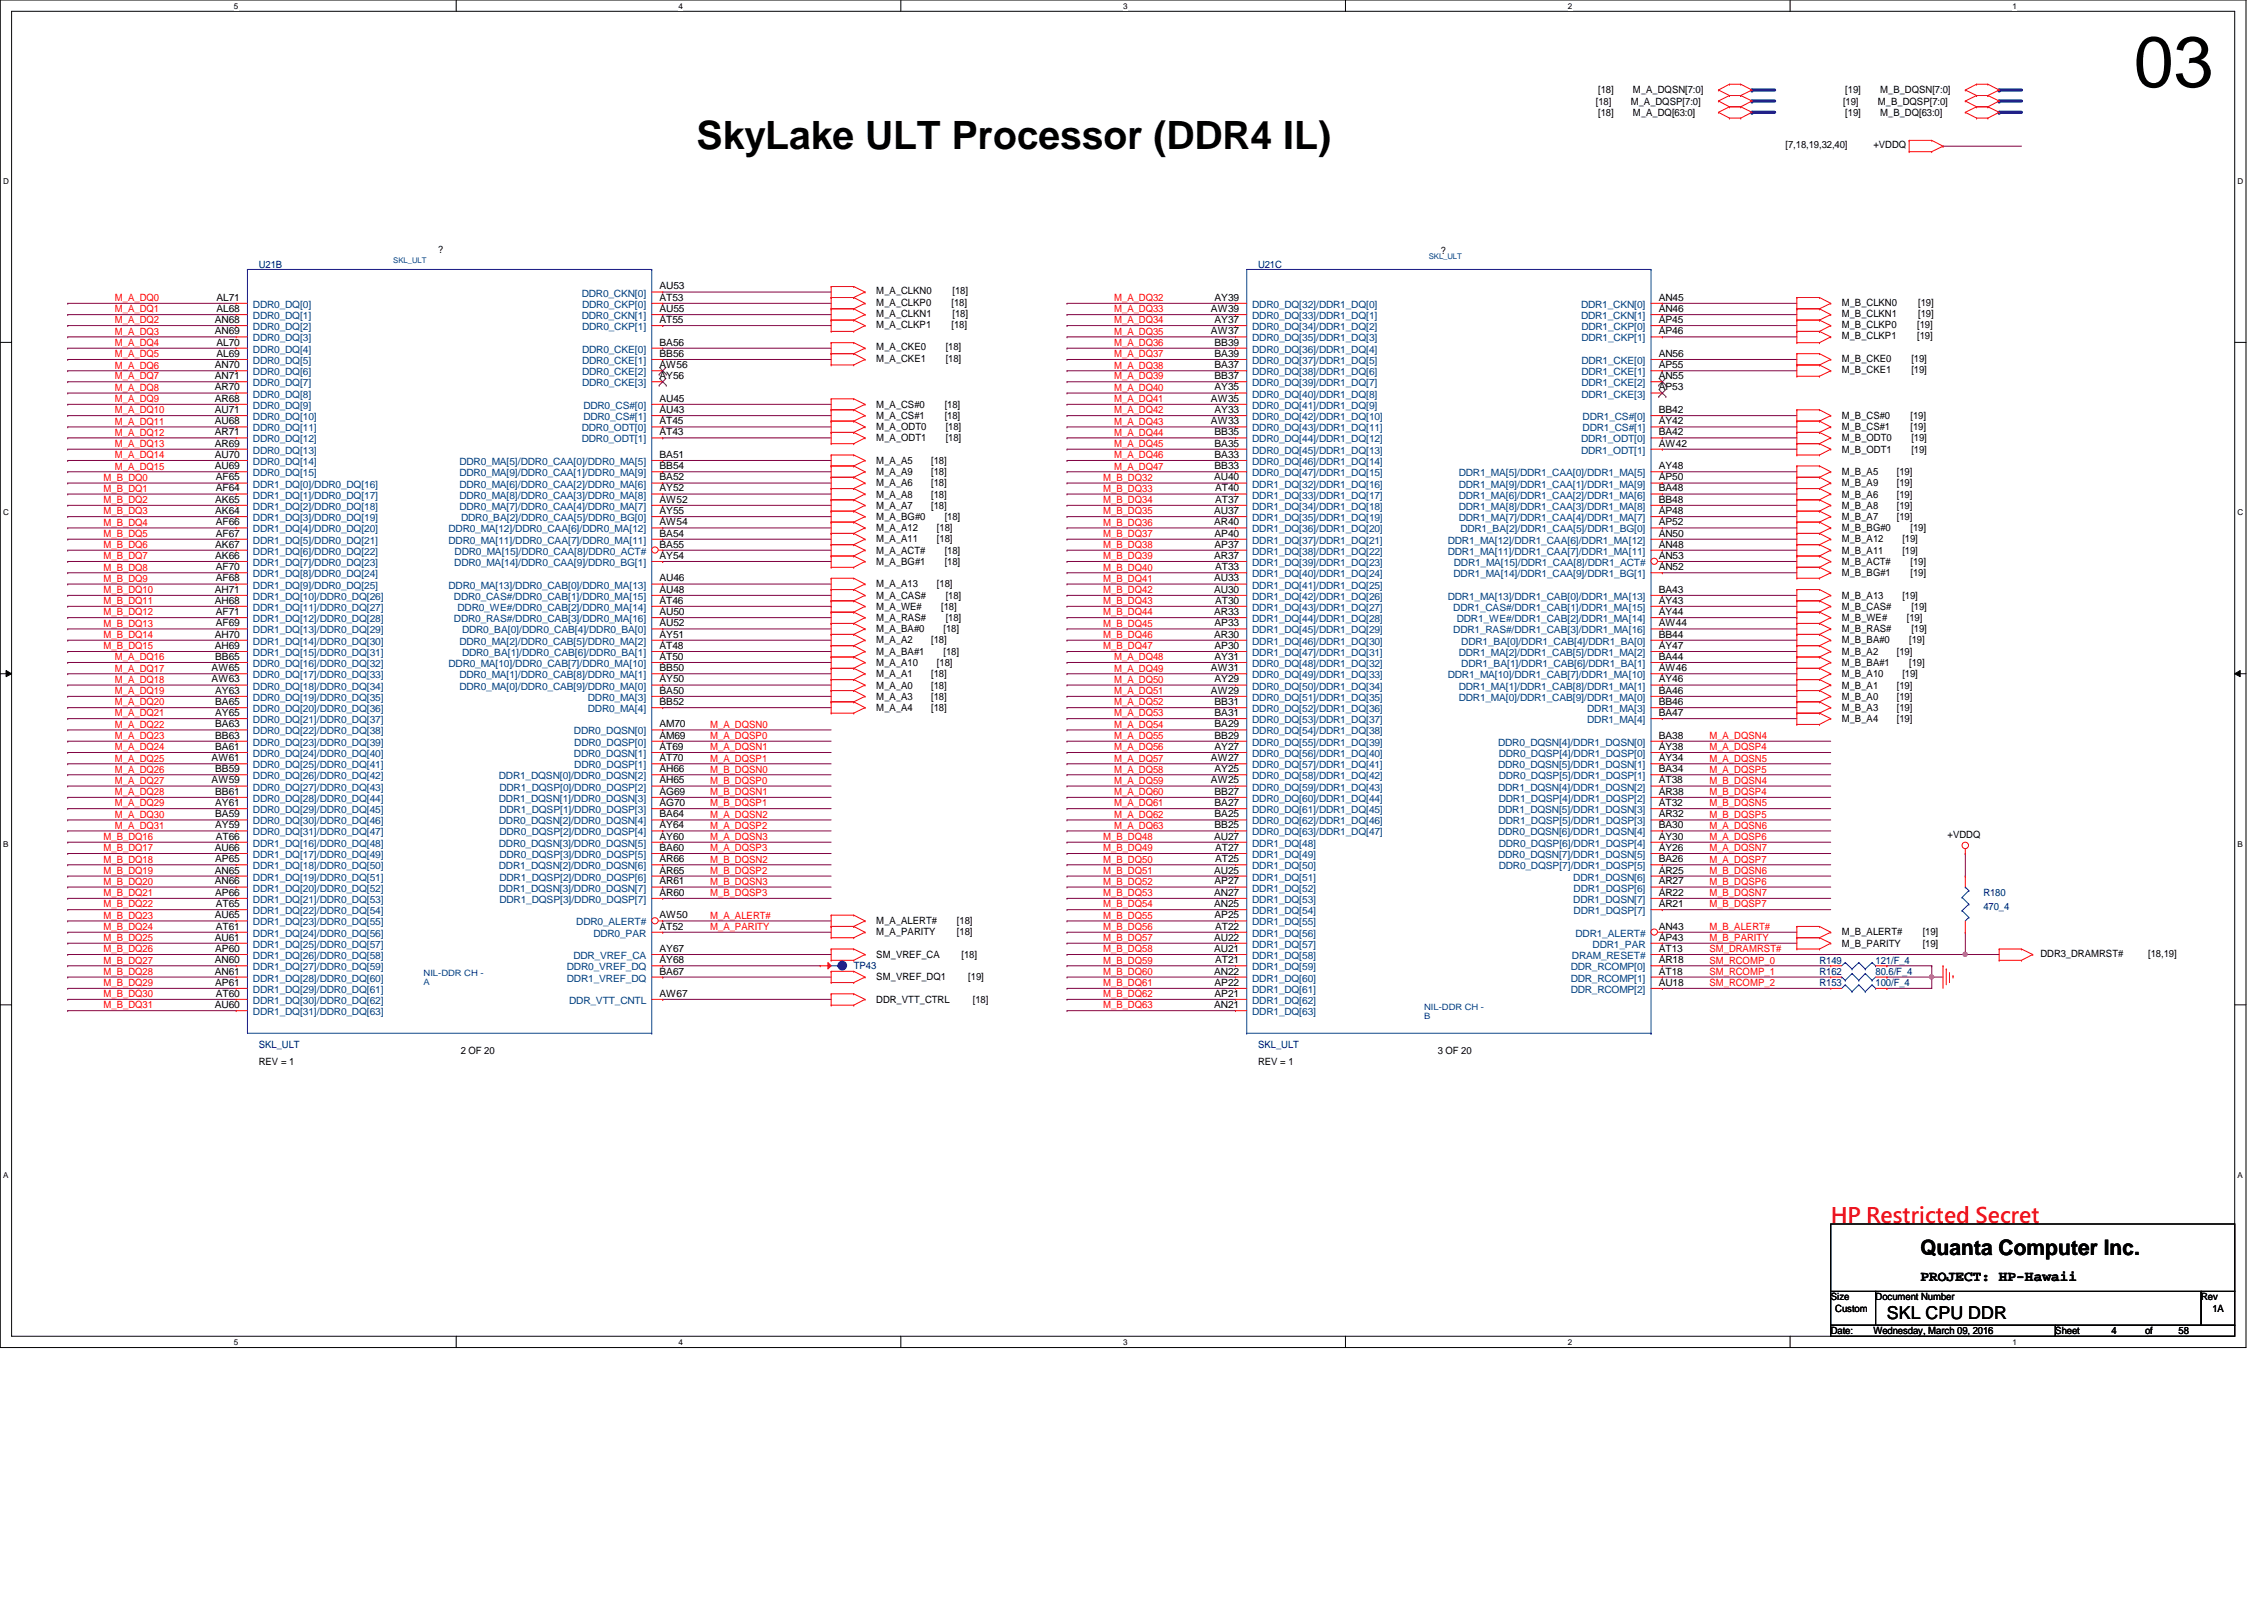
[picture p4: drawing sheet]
<svg xmlns="http://www.w3.org/2000/svg" width="297mm" height="210mm" viewBox="0 0 297 210" stroke-linecap="round" stroke-linejoin="round" font-family="sans-serif">
<defs><g id="words">
<text font-size="9.4" x="279.9" y="11.4">03</text>
<text font-size="5.1" x="91.4" y="19.5">SkyLake ULT Processor (DDR4 IL)</text>
<text font-size="2.8" fill="#f00" x="240.2" y="160.4">HP Restricted Secret</text>
<text font-size="2.8" x="252" y="164.7">Quanta Computer Inc.</text>
<text font-size="2.3" x="247.6" y="173.1">SKL CPU DDR</text>
<text font-size="1.9" x="252" y="168.1">PROJECT: HP-Hawaii</text>
<g font-size="1.3">
<text x="209.4" y="13.7">[18]</text>
<text x="209.7" y="12.2">[18]</text>
<text x="209.7" y="15.2">[18]</text>
<text x="213.9" y="13.7">M_A_DQSP[7:0]</text>
<text x="214.2" y="12.2">M_A_DQSN[7:0]</text>
<text x="214.2" y="15.2">M_A_DQ[63:0]</text>
<text x="241.8" y="13.7">[19]</text>
<text x="242.1" y="12.2">[19]</text>
<text x="242.1" y="15.2">[19]</text>
<text x="246.4" y="13.7">M_B_DQSP[7:0]</text>
<text x="246.7" y="12.2">M_B_DQSN[7:0]</text>
<text x="246.7" y="15.2">M_B_DQ[63:0]</text>
<text x="234.3" y="19.5">[7,18,19,32,40]</text>
<text x="245.8" y="19.5">+VDDQ</text>
<text x="57.5" y="33.1">?</text>
<text x="189.1" y="33.3">?</text>
<text x="28.4" y="39.5">AL71</text>
<text x="28.4" y="40.9">AL68</text>
<text x="86.5" y="38">AU53</text>
<text x="86.5" y="40.9">AU55</text>
<text x="86.5" y="39.5">AT53</text>
<text x="115" y="40.1">M_A_CLKP0</text>
<text x="115" y="38.6">M_A_CLKN0</text>
<text x="115" y="41.6">M_A_CLKN1</text>
<text x="124.8" y="40.1">[18]</text>
<text x="125" y="38.6">[18]</text>
<text x="125" y="41.6">[18]</text>
<text x="158.9" y="40.9">AW39</text>
<text x="159.3" y="39.5">AY39</text>
<text x="217.6" y="39.5">AN45</text>
<text x="217.6" y="40.9">AN46</text>
<text x="241.6" y="40.1">M_B_CLKN0</text>
<text x="241.6" y="41.6">M_B_CLKN1</text>
<text x="251.7" y="40.1">[19]</text>
<text x="251.7" y="41.6">[19]</text>
<text x="28.2" y="42.4">AN68</text>
<text x="28.2" y="43.9">AN69</text>
<text x="28.4" y="45.3">AL70</text>
<text x="28.4" y="46.8">AL69</text>
<text x="86.5" y="45.3">BA56</text>
<text x="86.5" y="46.8">BB56</text>
<text x="86.5" y="42.4">AT55</text>
<text x="115" y="46">M_A_CKE0</text>
<text x="115" y="47.5">M_A_CKE1</text>
<text x="115" y="43.1">M_A_CLKP1</text>
<text x="124.1" y="46">[18]</text>
<text x="124.1" y="47.5">[18]</text>
<text x="124.8" y="43.1">[18]</text>
<text x="158.9" y="43.9">AW37</text>
<text x="159.3" y="42.4">AY37</text>
<text x="159.3" y="45.3">BB39</text>
<text x="159.3" y="46.8">BA39</text>
<text x="217.6" y="46.8">AN56</text>
<text x="217.6" y="42.4">AP45</text>
<text x="217.6" y="43.9">AP46</text>
<text x="241.6" y="47.5">M_B_CKE0</text>
<text x="241.6" y="44.5">M_B_CLKP1</text>
<text x="241.6" y="43.1">M_B_CLKP0</text>
<text x="250.8" y="47.5">[19]</text>
<text x="251.5" y="44.5">[19]</text>
<text x="251.5" y="43.1">[19]</text>
<text x="28.2" y="48.3">AN70</text>
<text x="28.2" y="49.7">AN71</text>
<text x="28.2" y="51.2">AR70</text>
<text x="28.2" y="52.7">AR68</text>
<text x="86.5" y="48.3">AW56</text>
<text x="86.5" y="49.7">AY56</text>
<text x="86.5" y="52.7">AU45</text>
<text x="115" y="53.5">M_A_CS#0</text>
<text x="123.9" y="53.5">[18]</text>
<text x="158.9" y="52.7">AW35</text>
<text x="159.3" y="48.3">BA37</text>
<text x="159.3" y="49.7">BB37</text>
<text x="159.3" y="51.2">AY35</text>
<text x="217.6" y="48.3">AP55</text>
<text x="217.6" y="49.7">AN55</text>
<text x="217.6" y="51.2">AP53</text>
<text x="241.6" y="48.9">M_B_CKE1</text>
<text x="250.8" y="48.9">[19]</text>
<text x="28.2" y="54.2">AU71</text>
<text x="28.2" y="55.7">AU68</text>
<text x="28.2" y="57.1">AR71</text>
<text x="28.2" y="58.6">AR69</text>
<text x="86.5" y="54.2">AU43</text>
<text x="86.5" y="55.7">AT45</text>
<text x="86.5" y="57.1">AT43</text>
<text x="115" y="54.9">M_A_CS#1</text>
<text x="115" y="56.4">M_A_ODT0</text>
<text x="115" y="57.9">M_A_ODT1</text>
<text x="123.9" y="54.9">[18]</text>
<text x="124.1" y="56.4">[18]</text>
<text x="124.1" y="57.9">[18]</text>
<text x="158.9" y="55.7">AW33</text>
<text x="159.3" y="54.2">AY33</text>
<text x="159.3" y="57.1">BB35</text>
<text x="159.3" y="58.6">BA35</text>
<text x="217.6" y="54.2">BB42</text>
<text x="217.6" y="55.7">AY42</text>
<text x="217.6" y="57.1">BA42</text>
<text x="217.6" y="58.6">AW42</text>
<text x="241.6" y="54.9">M_B_CS#0</text>
<text x="241.6" y="56.4">M_B_CS#1</text>
<text x="241.6" y="57.9">M_B_ODT0</text>
<text x="241.6" y="59.4">M_B_ODT1</text>
<text x="250.7" y="54.9">[19]</text>
<text x="250.7" y="56.4">[19]</text>
<text x="250.8" y="57.9">[19]</text>
<text x="250.8" y="59.4">[19]</text>
<text x="28.2" y="60.1">AU70</text>
<text x="28.2" y="61.6">AU69</text>
<text x="28.2" y="66">AK65</text>
<text x="28.3" y="63">AF65</text>
<text x="28.3" y="64.5">AF64</text>
<text x="86.5" y="60.1">BA51</text>
<text x="86.5" y="63">BA52</text>
<text x="86.5" y="66">AW52</text>
<text x="86.5" y="64.5">AY52</text>
<text x="86.5" y="61.6">BB54</text>
<text x="115" y="63.8">M_A_A6</text>
<text x="115" y="60.9">M_A_A5</text>
<text x="115" y="62.3">M_A_A9</text>
<text x="115" y="65.3">M_A_A8</text>
<text x="122.2" y="63.8">[18]</text>
<text x="122.2" y="60.9">[18]</text>
<text x="122.2" y="62.3">[18]</text>
<text x="122.2" y="65.3">[18]</text>
<text x="159.3" y="63">AU40</text>
<text x="159.3" y="60.1">BA33</text>
<text x="159.3" y="61.6">BB33</text>
<text x="159.4" y="64.5">AT40</text>
<text x="159.4" y="66">AT37</text>
<text x="217.6" y="61.6">AY48</text>
<text x="217.6" y="64.5">BA48</text>
<text x="217.6" y="66">BB48</text>
<text x="217.6" y="63">AP50</text>
<text x="241.6" y="65.3">M_B_A6</text>
<text x="241.6" y="63.8">M_B_A9</text>
<text x="241.6" y="62.3">M_B_A5</text>
<text x="248.9" y="65.3">[19]</text>
<text x="248.9" y="63.8">[19]</text>
<text x="248.9" y="62.3">[19]</text>
<text x="28.2" y="67.4">AK64</text>
<text x="28.2" y="71.8">AK67</text>
<text x="28.3" y="68.9">AF66</text>
<text x="28.3" y="70.4">AF67</text>
<text x="86.5" y="67.4">AY55</text>
<text x="86.5" y="70.4">BA54</text>
<text x="86.5" y="68.9">AW54</text>
<text x="86.5" y="71.8">BA55</text>
<text x="115" y="68.2">M_A_BG#0</text>
<text x="115" y="69.7">M_A_A12</text>
<text x="115" y="71.2">M_A_A11</text>
<text x="115" y="66.8">M_A_A7</text>
<text x="122.2" y="66.8">[18]</text>
<text x="122.9" y="69.7">[18]</text>
<text x="122.9" y="71.2">[18]</text>
<text x="123.9" y="68.2">[18]</text>
<text x="159.3" y="67.4">AU37</text>
<text x="159.3" y="68.9">AR40</text>
<text x="159.3" y="70.4">AP40</text>
<text x="159.3" y="71.8">AP37</text>
<text x="217.6" y="68.9">AP52</text>
<text x="217.6" y="71.8">AN48</text>
<text x="217.6" y="70.4">AN50</text>
<text x="217.6" y="67.4">AP48</text>
<text x="241.6" y="69.7">M_B_BG#0</text>
<text x="241.6" y="71.2">M_B_A12</text>
<text x="241.6" y="66.8">M_B_A8</text>
<text x="241.6" y="68.2">M_B_A7</text>
<text x="248.9" y="66.8">[19]</text>
<text x="248.9" y="68.2">[19]</text>
<text x="249.6" y="71.2">[19]</text>
<text x="250.7" y="69.7">[19]</text>
<text x="28.2" y="77.8">AH71</text>
<text x="28.2" y="73.3">AK66</text>
<text x="28.3" y="74.8">AF70</text>
<text x="28.3" y="76.3">AF68</text>
<text x="86.5" y="77.8">AU48</text>
<text x="86.5" y="76.3">AU46</text>
<text x="86.5" y="73.3">AY54</text>
<text x="115" y="72.6">M_A_ACT#</text>
<text x="115" y="74.1">M_A_BG#1</text>
<text x="115" y="77">M_A_A13</text>
<text x="122.9" y="77">[18]</text>
<text x="123.9" y="72.6">[18]</text>
<text x="123.9" y="74.1">[18]</text>
<text x="159.3" y="73.3">AR37</text>
<text x="159.3" y="76.3">AU33</text>
<text x="159.3" y="77.8">AU30</text>
<text x="159.4" y="74.8">AT33</text>
<text x="217.6" y="77.8">BA43</text>
<text x="217.6" y="74.8">AN52</text>
<text x="217.6" y="73.3">AN53</text>
<text x="241.6" y="74.1">M_B_ACT#</text>
<text x="241.6" y="72.6">M_B_A11</text>
<text x="241.6" y="75.6">M_B_BG#1</text>
<text x="249.6" y="72.6">[19]</text>
<text x="250.7" y="74.1">[19]</text>
<text x="250.7" y="75.6">[19]</text>
<text x="28.2" y="79.2">AH68</text>
<text x="28.2" y="83.7">AH70</text>
<text x="28.3" y="80.7">AF71</text>
<text x="28.3" y="82.2">AF69</text>
<text x="86.5" y="82.2">AU52</text>
<text x="86.5" y="83.7">AY51</text>
<text x="86.5" y="80.7">AU50</text>
<text x="86.5" y="79.2">AT46</text>
<text x="115" y="80">M_A_WE#</text>
<text x="115" y="78.5">M_A_CAS#</text>
<text x="115" y="81.5">M_A_RAS#</text>
<text x="115" y="83">M_A_BA#0</text>
<text x="123.5" y="80">[18]</text>
<text x="123.8" y="83">[18]</text>
<text x="124.1" y="78.5">[18]</text>
<text x="124.1" y="81.5">[18]</text>
<text x="159.3" y="80.7">AR33</text>
<text x="159.3" y="83.7">AR30</text>
<text x="159.3" y="82.2">AP33</text>
<text x="159.4" y="79.2">AT30</text>
<text x="217.6" y="83.7">BB44</text>
<text x="217.6" y="79.2">AY43</text>
<text x="217.6" y="82.2">AW44</text>
<text x="217.6" y="80.7">AY44</text>
<text x="241.6" y="81.5">M_B_WE#</text>
<text x="241.6" y="80">M_B_CAS#</text>
<text x="241.6" y="83">M_B_RAS#</text>
<text x="241.6" y="78.5">M_B_A13</text>
<text x="249.6" y="78.5">[19]</text>
<text x="250.2" y="81.5">[19]</text>
<text x="250.8" y="80">[19]</text>
<text x="250.8" y="83">[19]</text>
<text x="27.8" y="88.1">AW65</text>
<text x="27.8" y="89.5">AW63</text>
<text x="28.2" y="85.1">AH69</text>
<text x="28.2" y="86.6">BB65</text>
<text x="86.5" y="85.1">AT48</text>
<text x="86.5" y="89.5">AY50</text>
<text x="86.5" y="88.1">BB50</text>
<text x="86.5" y="86.6">AT50</text>
<text x="115" y="85.9">M_A_BA#1</text>
<text x="115" y="88.9">M_A_A1</text>
<text x="115" y="87.4">M_A_A10</text>
<text x="115" y="84.4">M_A_A2</text>
<text x="122.2" y="88.9">[18]</text>
<text x="122.2" y="84.4">[18]</text>
<text x="122.9" y="87.4">[18]</text>
<text x="123.8" y="85.9">[18]</text>
<text x="158.9" y="88.1">AW31</text>
<text x="159.3" y="86.6">AY31</text>
<text x="159.3" y="89.5">AY29</text>
<text x="159.3" y="85.1">AP30</text>
<text x="217.6" y="86.6">BA44</text>
<text x="217.6" y="89.5">AY46</text>
<text x="217.6" y="88.1">AW46</text>
<text x="217.6" y="85.1">AY47</text>
<text x="241.6" y="84.4">M_B_BA#0</text>
<text x="241.6" y="87.4">M_B_BA#1</text>
<text x="241.6" y="88.9">M_B_A10</text>
<text x="241.6" y="85.9">M_B_A2</text>
<text x="248.9" y="85.9">[19]</text>
<text x="249.6" y="88.9">[19]</text>
<text x="250.5" y="84.4">[19]</text>
<text x="250.5" y="87.4">[19]</text>
<text x="28.2" y="91">AY63</text>
<text x="28.2" y="92.5">BA65</text>
<text x="28.2" y="93.9">AY65</text>
<text x="28.2" y="95.4">BA63</text>
<text x="86.5" y="91">BA50</text>
<text x="86.5" y="92.5">BB52</text>
<text x="86.5" y="95.4">AM70</text>
<text x="115" y="90.3">M_A_A0</text>
<text x="115" y="91.8">M_A_A3</text>
<text x="115" y="93.3">M_A_A4</text>
<text x="122.2" y="90.3">[18]</text>
<text x="122.2" y="91.8">[18]</text>
<text x="122.2" y="93.3">[18]</text>
<text x="158.9" y="91">AW29</text>
<text x="159.3" y="92.5">BB31</text>
<text x="159.3" y="93.9">BA31</text>
<text x="159.3" y="95.4">BA29</text>
<text x="217.6" y="91">BA46</text>
<text x="217.6" y="92.5">BB46</text>
<text x="217.6" y="93.9">BA47</text>
<text x="241.6" y="91.8">M_B_A0</text>
<text x="241.6" y="90.3">M_B_A1</text>
<text x="241.6" y="93.3">M_B_A3</text>
<text x="241.6" y="94.7">M_B_A4</text>
<text x="248.9" y="91.8">[19]</text>
<text x="248.9" y="90.3">[19]</text>
<text x="248.9" y="93.3">[19]</text>
<text x="248.9" y="94.7">[19]</text>
<text x="27.8" y="99.9">AW61</text>
<text x="28.2" y="96.9">BB63</text>
<text x="28.2" y="98.4">BA61</text>
<text x="28.2" y="101.3">BB59</text>
<text x="86.5" y="98.4">AT69</text>
<text x="86.5" y="96.9">AM69</text>
<text x="86.5" y="99.9">AT70</text>
<text x="86.5" y="101.3">AH66</text>
<text x="158.9" y="99.9">AW27</text>
<text x="159.3" y="96.9">BB29</text>
<text x="159.3" y="98.4">AY27</text>
<text x="159.3" y="101.3">AY25</text>
<text x="217.6" y="96.9">BA38</text>
<text x="217.6" y="98.4">AY38</text>
<text x="217.6" y="99.9">AY34</text>
<text x="217.6" y="101.3">BA34</text>
<text x="27.8" y="102.8">AW59</text>
<text x="28.2" y="104.3">BB61</text>
<text x="28.2" y="105.7">AY61</text>
<text x="28.2" y="107.2">BA59</text>
<text x="86.5" y="102.8">AH65</text>
<text x="86.5" y="104.3">AG69</text>
<text x="86.5" y="105.7">AG70</text>
<text x="86.5" y="107.2">BA64</text>
<text x="158.9" y="102.8">AW25</text>
<text x="159.3" y="104.3">BB27</text>
<text x="159.3" y="105.7">BA27</text>
<text x="159.3" y="107.2">BA25</text>
<text x="217.6" y="107.2">AR32</text>
<text x="217.6" y="105.7">AT32</text>
<text x="217.6" y="104.3">AR38</text>
<text x="217.6" y="102.8">AT38</text>
<text x="28.2" y="111.6">AU66</text>
<text x="28.2" y="108.7">AY59</text>
<text x="28.2" y="113.1">AP65</text>
<text x="28.3" y="110.2">AT66</text>
<text x="86.5" y="113.1">AR66</text>
<text x="86.5" y="111.6">BA60</text>
<text x="86.5" y="110.2">AY60</text>
<text x="86.5" y="108.7">AY64</text>
<text x="159.3" y="110.2">AU27</text>
<text x="159.3" y="108.7">BB25</text>
<text x="159.4" y="111.6">AT27</text>
<text x="159.4" y="113.1">AT25</text>
<text x="217.6" y="108.7">BA30</text>
<text x="217.6" y="110.2">AY30</text>
<text x="217.6" y="111.6">AY26</text>
<text x="217.6" y="113.1">BA26</text>
<text x="255.5" y="109.9">+VDDQ</text>
<text x="28.2" y="114.6">AN65</text>
<text x="28.2" y="116">AN66</text>
<text x="28.2" y="117.5">AP66</text>
<text x="28.3" y="119">AT65</text>
<text x="86.5" y="114.6">AR65</text>
<text x="86.5" y="116">AR61</text>
<text x="86.5" y="117.5">AR60</text>
<text x="159.3" y="114.6">AU25</text>
<text x="159.3" y="117.5">AN27</text>
<text x="159.3" y="119">AN25</text>
<text x="159.3" y="116">AP27</text>
<text x="217.6" y="114.6">AR25</text>
<text x="217.6" y="117.5">AR22</text>
<text x="217.6" y="116">AR27</text>
<text x="217.6" y="119">AR21</text>
<text x="28.2" y="120.5">AU65</text>
<text x="28.2" y="123.4">AU61</text>
<text x="28.2" y="124.9">AP60</text>
<text x="28.3" y="122">AT61</text>
<text x="86.5" y="124.9">AY67</text>
<text x="86.5" y="120.5">AW50</text>
<text x="86.5" y="122">AT52</text>
<text x="115" y="121.2">M_A_ALERT#</text>
<text x="115" y="122.7">M_A_PARITY</text>
<text x="115" y="125.7">SM_VREF_CA</text>
<text x="125.6" y="122.7">[18]</text>
<text x="125.6" y="121.2">[18]</text>
<text x="126.2" y="125.7">[18]</text>
<text x="159.3" y="123.4">AU22</text>
<text x="159.3" y="124.9">AU21</text>
<text x="159.3" y="120.5">AP25</text>
<text x="159.4" y="122">AT22</text>
<text x="217.6" y="122">AN43</text>
<text x="217.6" y="123.4">AP43</text>
<text x="217.6" y="124.9">AT13</text>
<text x="241.6" y="122.7">M_B_ALERT#</text>
<text x="241.6" y="124.2">M_B_PARITY</text>
<text x="252.3" y="124.2">[19]</text>
<text x="252.3" y="122.7">[19]</text>
<text x="267.7" y="125.5">DDR3_DRAMRST#</text>
<text x="281.9" y="125.5">[18,19]</text>
<text x="28.2" y="126.4">AN60</text>
<text x="28.2" y="127.8">AN61</text>
<text x="28.2" y="129.3">AP61</text>
<text x="28.3" y="130.8">AT60</text>
<text x="86.5" y="126.4">AY68</text>
<text x="86.5" y="127.8">BA67</text>
<text x="86.5" y="130.8">AW67</text>
<text x="115" y="128.6">SM_VREF_DQ1</text>
<text x="115" y="131.6">DDR_VTT_CTRL</text>
<text x="127" y="128.6">[19]</text>
<text x="127.6" y="131.6">[18]</text>
<text x="159.3" y="127.8">AN22</text>
<text x="159.3" y="129.3">AP22</text>
<text x="159.3" y="130.8">AP21</text>
<text x="159.4" y="126.4">AT21</text>
<text x="217.6" y="126.4">AR18</text>
<text x="217.6" y="127.8">AT18</text>
<text x="217.6" y="129.3">AU18</text>
<text x="28.2" y="132.2">AU60</text>
<text x="159.3" y="132.2">AN21</text>
<text x="33.9" y="139.7">REV = 1</text>
<text x="60.4" y="138.2">2 OF 20</text>
<text x="165.1" y="139.7">REV = 1</text>
<text x="188.6" y="138.2">3 OF 20</text>
<text x="240.2" y="170.6">Size</text>
<text x="240.8" y="172.1">Custom</text>
<text x="246.1" y="170.6">Document Number</text>
<text x="288.8" y="170.6">Rev</text>
<text x="290.3" y="172.1">1A</text>
<text x="240.2" y="175">Date:</text>
<text x="245.8" y="175">Wednesday, March 09, 2016</text>
<text x="269.7" y="175">Sheet</text>
<text x="277" y="175">4</text>
<text x="281.4" y="175">of</text>
<text x="285.8" y="175">58</text>
</g>
<g font-size="1.3" fill="#000080">
<text x="33.9" y="35.1">U21B</text>
<text x="165.1" y="35.1">U21C</text>
<text x="260.2" y="117.6">R180</text>
<text x="260.2" y="119.3">470_4</text>
<text x="112" y="127.2">TP43</text>
<text x="238.7" y="129.4">R153</text>
<text x="238.7" y="127.9">R162</text>
<text x="238.7" y="126.4">R149</text>
<text x="246.1" y="129.4">100/F_4</text>
<text x="246.1" y="127.9">80.6/F_4</text>
<text x="246.1" y="126.4">121/F_4</text>
<text x="33.9" y="137.5">SKL_ULT</text>
<text x="165.1" y="137.5">SKL_ULT</text>
</g>
<g font-size="1.3" fill="#f00">
<text x="15.1" y="39.5">M_A_DQ0</text>
<text x="15.1" y="41">M_A_DQ1</text>
<text x="146.2" y="39.5">M_A_DQ32</text>
<text x="146.2" y="41">M_A_DQ33</text>
<text x="15.1" y="42.4">M_A_DQ2</text>
<text x="15.1" y="43.9">M_A_DQ3</text>
<text x="15.1" y="45.4">M_A_DQ4</text>
<text x="15.1" y="46.9">M_A_DQ5</text>
<text x="146.2" y="42.4">M_A_DQ34</text>
<text x="146.2" y="43.9">M_A_DQ35</text>
<text x="146.2" y="45.4">M_A_DQ36</text>
<text x="146.2" y="46.9">M_A_DQ37</text>
<text x="15.1" y="48.3">M_A_DQ6</text>
<text x="15.1" y="49.8">M_A_DQ7</text>
<text x="15.1" y="51.3">M_A_DQ8</text>
<text x="15.1" y="52.7">M_A_DQ9</text>
<text x="146.2" y="48.3">M_A_DQ38</text>
<text x="146.2" y="49.8">M_A_DQ39</text>
<text x="146.2" y="51.3">M_A_DQ40</text>
<text x="146.2" y="52.7">M_A_DQ41</text>
<text x="15.1" y="54.2">M_A_DQ10</text>
<text x="15.1" y="55.7">M_A_DQ11</text>
<text x="15.1" y="58.6">M_A_DQ13</text>
<text x="15.1" y="57.1">M_A_DQ12</text>
<text x="146.2" y="54.2">M_A_DQ42</text>
<text x="146.2" y="55.7">M_A_DQ43</text>
<text x="146.2" y="58.6">M_A_DQ45</text>
<text x="146.2" y="57.1">M_A_DQ44</text>
<text x="13.6" y="63.1">M_B_DQ0</text>
<text x="13.6" y="64.5">M_B_DQ1</text>
<text x="13.6" y="66">M_B_DQ2</text>
<text x="15.1" y="60.1">M_A_DQ14</text>
<text x="15.1" y="61.6">M_A_DQ15</text>
<text x="144.7" y="66">M_B_DQ34</text>
<text x="144.7" y="63.1">M_B_DQ32</text>
<text x="144.7" y="64.5">M_B_DQ33</text>
<text x="146.2" y="61.6">M_A_DQ47</text>
<text x="146.2" y="60.1">M_A_DQ46</text>
<text x="13.6" y="67.5">M_B_DQ3</text>
<text x="13.6" y="69">M_B_DQ4</text>
<text x="13.6" y="70.4">M_B_DQ5</text>
<text x="13.6" y="71.9">M_B_DQ6</text>
<text x="144.7" y="67.5">M_B_DQ35</text>
<text x="144.7" y="71.9">M_B_DQ38</text>
<text x="144.7" y="69">M_B_DQ36</text>
<text x="144.7" y="70.4">M_B_DQ37</text>
<text x="13.6" y="73.4">M_B_DQ7</text>
<text x="13.6" y="77.8">M_B_DQ10</text>
<text x="13.6" y="74.8">M_B_DQ8</text>
<text x="13.6" y="76.3">M_B_DQ9</text>
<text x="144.7" y="73.4">M_B_DQ39</text>
<text x="144.7" y="77.8">M_B_DQ42</text>
<text x="144.7" y="74.8">M_B_DQ40</text>
<text x="144.7" y="76.3">M_B_DQ41</text>
<text x="13.6" y="79.2">M_B_DQ11</text>
<text x="13.6" y="82.2">M_B_DQ13</text>
<text x="13.6" y="80.7">M_B_DQ12</text>
<text x="13.6" y="83.7">M_B_DQ14</text>
<text x="144.7" y="79.2">M_B_DQ43</text>
<text x="144.7" y="82.2">M_B_DQ45</text>
<text x="144.7" y="80.7">M_B_DQ44</text>
<text x="144.7" y="83.7">M_B_DQ46</text>
<text x="13.6" y="85.2">M_B_DQ15</text>
<text x="15.1" y="89.6">M_A_DQ18</text>
<text x="15.1" y="86.6">M_A_DQ16</text>
<text x="15.1" y="88.1">M_A_DQ17</text>
<text x="144.7" y="85.2">M_B_DQ47</text>
<text x="146.2" y="89.6">M_A_DQ50</text>
<text x="146.2" y="86.6">M_A_DQ48</text>
<text x="146.2" y="88.1">M_A_DQ49</text>
<text x="15.1" y="91.1">M_A_DQ19</text>
<text x="15.1" y="94">M_A_DQ21</text>
<text x="15.1" y="92.5">M_A_DQ20</text>
<text x="15.1" y="95.5">M_A_DQ22</text>
<text x="93.2" y="95.5">M_A_DQSN0</text>
<text x="146.2" y="91.1">M_A_DQ51</text>
<text x="146.2" y="94">M_A_DQ53</text>
<text x="146.2" y="92.5">M_A_DQ52</text>
<text x="146.2" y="95.5">M_A_DQ54</text>
<text x="15.1" y="96.9">M_A_DQ23</text>
<text x="15.1" y="98.4">M_A_DQ24</text>
<text x="15.1" y="101.3">M_A_DQ26</text>
<text x="15.1" y="99.9">M_A_DQ25</text>
<text x="93.2" y="99.9">M_A_DQSP1</text>
<text x="93.2" y="96.9">M_A_DQSP0</text>
<text x="93.2" y="98.4">M_A_DQSN1</text>
<text x="93.2" y="101.3">M_B_DQSN0</text>
<text x="146.2" y="96.9">M_A_DQ55</text>
<text x="146.2" y="99.9">M_A_DQ57</text>
<text x="146.2" y="98.4">M_A_DQ56</text>
<text x="146.2" y="101.3">M_A_DQ58</text>
<text x="224.3" y="96.9">M_A_DQSN4</text>
<text x="224.3" y="98.4">M_A_DQSP4</text>
<text x="224.3" y="99.9">M_A_DQSN5</text>
<text x="224.3" y="101.3">M_A_DQSP5</text>
<text x="15.1" y="107.3">M_A_DQ30</text>
<text x="15.1" y="104.3">M_A_DQ28</text>
<text x="15.1" y="105.8">M_A_DQ29</text>
<text x="15.1" y="102.8">M_A_DQ27</text>
<text x="93.2" y="107.3">M_A_DQSN2</text>
<text x="93.2" y="105.8">M_B_DQSP1</text>
<text x="93.2" y="102.8">M_B_DQSP0</text>
<text x="93.2" y="104.3">M_B_DQSN1</text>
<text x="146.2" y="107.3">M_A_DQ62</text>
<text x="146.2" y="104.3">M_A_DQ60</text>
<text x="146.2" y="105.8">M_A_DQ61</text>
<text x="146.2" y="102.8">M_A_DQ59</text>
<text x="224.3" y="102.8">M_B_DQSN4</text>
<text x="224.3" y="104.3">M_B_DQSP4</text>
<text x="224.3" y="105.8">M_B_DQSN5</text>
<text x="224.3" y="107.3">M_B_DQSP5</text>
<text x="13.6" y="113.2">M_B_DQ18</text>
<text x="13.6" y="110.2">M_B_DQ16</text>
<text x="13.6" y="111.7">M_B_DQ17</text>
<text x="15.1" y="108.7">M_A_DQ31</text>
<text x="93.2" y="108.7">M_A_DQSP2</text>
<text x="93.2" y="110.2">M_A_DQSN3</text>
<text x="93.2" y="111.7">M_A_DQSP3</text>
<text x="93.2" y="113.2">M_B_DQSN2</text>
<text x="144.7" y="110.2">M_B_DQ48</text>
<text x="144.7" y="111.7">M_B_DQ49</text>
<text x="144.7" y="113.2">M_B_DQ50</text>
<text x="146.2" y="108.7">M_A_DQ63</text>
<text x="224.3" y="108.7">M_A_DQSN6</text>
<text x="224.3" y="110.2">M_A_DQSP6</text>
<text x="224.3" y="113.2">M_A_DQSP7</text>
<text x="224.3" y="111.7">M_A_DQSN7</text>
<text x="13.6" y="114.6">M_B_DQ19</text>
<text x="13.6" y="117.6">M_B_DQ21</text>
<text x="13.6" y="116.1">M_B_DQ20</text>
<text x="13.6" y="119">M_B_DQ22</text>
<text x="93.2" y="114.6">M_B_DQSP2</text>
<text x="93.2" y="116.1">M_B_DQSN3</text>
<text x="93.2" y="117.6">M_B_DQSP3</text>
<text x="144.7" y="117.6">M_B_DQ53</text>
<text x="144.7" y="116.1">M_B_DQ52</text>
<text x="144.7" y="119">M_B_DQ54</text>
<text x="144.7" y="114.6">M_B_DQ51</text>
<text x="224.3" y="114.6">M_B_DQSN6</text>
<text x="224.3" y="116.1">M_B_DQSP6</text>
<text x="224.3" y="119">M_B_DQSP7</text>
<text x="224.3" y="117.6">M_B_DQSN7</text>
<text x="13.6" y="120.5">M_B_DQ23</text>
<text x="13.6" y="122">M_B_DQ24</text>
<text x="13.6" y="124.9">M_B_DQ26</text>
<text x="13.6" y="123.4">M_B_DQ25</text>
<text x="93.2" y="120.5">M_A_ALERT#</text>
<text x="93.2" y="122">M_A_PARITY</text>
<text x="144.7" y="120.5">M_B_DQ55</text>
<text x="144.7" y="123.4">M_B_DQ57</text>
<text x="144.7" y="122">M_B_DQ56</text>
<text x="144.7" y="124.9">M_B_DQ58</text>
<text x="224.3" y="124.9">SM_DRAMRST#</text>
<text x="224.3" y="122">M_B_ALERT#</text>
<text x="224.3" y="123.4">M_B_PARITY</text>
<text x="13.6" y="130.8">M_B_DQ30</text>
<text x="13.6" y="127.9">M_B_DQ28</text>
<text x="13.6" y="129.4">M_B_DQ29</text>
<text x="13.6" y="126.4">M_B_DQ27</text>
<text x="144.7" y="130.8">M_B_DQ62</text>
<text x="144.7" y="127.9">M_B_DQ60</text>
<text x="144.7" y="129.4">M_B_DQ61</text>
<text x="144.7" y="126.4">M_B_DQ59</text>
<text x="224.3" y="129.4">SM_RCOMP_2</text>
<text x="224.3" y="126.4">SM_RCOMP_0</text>
<text x="224.3" y="127.9">SM_RCOMP_1</text>
<text x="13.6" y="132.3">M_B_DQ31</text>
<text x="144.7" y="132.3">M_B_DQ63</text>
</g>
<g font-size="1.3" fill="#004080">
<text x="33.2" y="40.4">DDR0_DQ[0]</text>
<text x="33.2" y="41.9">DDR0_DQ[1]</text>
<text x="76.3" y="38.9">DDR0_CKN[0]</text>
<text x="76.3" y="41.9">DDR0_CKN[1]</text>
<text x="76.4" y="40.4">DDR0_CKP[0]</text>
<text x="164.3" y="40.4">DDR0_DQ[32]/DDR1_DQ[0]</text>
<text x="164.3" y="41.9">DDR0_DQ[33]/DDR1_DQ[1]</text>
<text x="207.4" y="40.4">DDR1_CKN[0]</text>
<text x="207.4" y="41.9">DDR1_CKN[1]</text>
<text x="33.2" y="43.3">DDR0_DQ[2]</text>
<text x="33.2" y="44.8">DDR0_DQ[3]</text>
<text x="33.2" y="46.3">DDR0_DQ[4]</text>
<text x="33.2" y="47.8">DDR0_DQ[5]</text>
<text x="76.4" y="46.3">DDR0_CKE[0]</text>
<text x="76.4" y="47.8">DDR0_CKE[1]</text>
<text x="76.4" y="43.3">DDR0_CKP[1]</text>
<text x="164.3" y="43.3">DDR0_DQ[34]/DDR1_DQ[2]</text>
<text x="164.3" y="44.8">DDR0_DQ[35]/DDR1_DQ[3]</text>
<text x="164.3" y="46.3">DDR0_DQ[36]/DDR1_DQ[4]</text>
<text x="164.3" y="47.8">DDR0_DQ[37]/DDR1_DQ[5]</text>
<text x="207.5" y="47.8">DDR1_CKE[0]</text>
<text x="207.5" y="43.3">DDR1_CKP[0]</text>
<text x="207.5" y="44.8">DDR1_CKP[1]</text>
<text x="33.2" y="49.2">DDR0_DQ[6]</text>
<text x="33.2" y="50.7">DDR0_DQ[7]</text>
<text x="33.2" y="52.2">DDR0_DQ[8]</text>
<text x="33.2" y="53.6">DDR0_DQ[9]</text>
<text x="76.4" y="49.2">DDR0_CKE[2]</text>
<text x="76.4" y="50.7">DDR0_CKE[3]</text>
<text x="76.5" y="53.6">DDR0_CS#[0]</text>
<text x="164.3" y="49.2">DDR0_DQ[38]/DDR1_DQ[6]</text>
<text x="164.3" y="50.7">DDR0_DQ[39]/DDR1_DQ[7]</text>
<text x="164.3" y="52.2">DDR0_DQ[40]/DDR1_DQ[8]</text>
<text x="164.3" y="53.6">DDR0_DQ[41]/DDR1_DQ[9]</text>
<text x="207.5" y="49.2">DDR1_CKE[1]</text>
<text x="207.5" y="50.7">DDR1_CKE[2]</text>
<text x="207.5" y="52.2">DDR1_CKE[3]</text>
<text x="33.2" y="55.1">DDR0_DQ[10]</text>
<text x="33.2" y="56.6">DDR0_DQ[11]</text>
<text x="33.2" y="58">DDR0_DQ[12]</text>
<text x="33.2" y="59.5">DDR0_DQ[13]</text>
<text x="76.3" y="56.6">DDR0_ODT[0]</text>
<text x="76.3" y="58">DDR0_ODT[1]</text>
<text x="76.5" y="55.1">DDR0_CS#[1]</text>
<text x="164.3" y="55.1">DDR0_DQ[42]/DDR1_DQ[10]</text>
<text x="164.3" y="56.6">DDR0_DQ[43]/DDR1_DQ[11]</text>
<text x="164.3" y="58">DDR0_DQ[44]/DDR1_DQ[12]</text>
<text x="164.3" y="59.5">DDR0_DQ[45]/DDR1_DQ[13]</text>
<text x="207.4" y="58">DDR1_ODT[0]</text>
<text x="207.4" y="59.5">DDR1_ODT[1]</text>
<text x="207.6" y="55.1">DDR1_CS#[0]</text>
<text x="207.6" y="56.6">DDR1_CS#[1]</text>
<text x="33.2" y="61">DDR0_DQ[14]</text>
<text x="33.2" y="62.5">DDR0_DQ[15]</text>
<text x="33.2" y="64">DDR1_DQ[0]/DDR0_DQ[16]</text>
<text x="33.2" y="65.4">DDR1_DQ[1]/DDR0_DQ[17]</text>
<text x="60.3" y="61">DDR0_MA[5]/DDR0_CAA[0]/DDR0_MA[5]</text>
<text x="60.3" y="64">DDR0_MA[6]/DDR0_CAA[2]/DDR0_MA[6]</text>
<text x="60.3" y="65.4">DDR0_MA[8]/DDR0_CAA[3]/DDR0_MA[8]</text>
<text x="60.3" y="62.5">DDR0_MA[9]/DDR0_CAA[1]/DDR0_MA[9]</text>
<text x="164.3" y="61">DDR0_DQ[46]/DDR1_DQ[14]</text>
<text x="164.3" y="62.5">DDR0_DQ[47]/DDR1_DQ[15]</text>
<text x="164.3" y="64">DDR1_DQ[32]/DDR1_DQ[16]</text>
<text x="164.3" y="65.4">DDR1_DQ[33]/DDR1_DQ[17]</text>
<text x="191.4" y="62.5">DDR1_MA[5]/DDR1_CAA[0]/DDR1_MA[5]</text>
<text x="191.4" y="65.4">DDR1_MA[6]/DDR1_CAA[2]/DDR1_MA[6]</text>
<text x="191.4" y="64">DDR1_MA[9]/DDR1_CAA[1]/DDR1_MA[9]</text>
<text x="33.2" y="66.9">DDR1_DQ[2]/DDR0_DQ[18]</text>
<text x="33.2" y="68.4">DDR1_DQ[3]/DDR0_DQ[19]</text>
<text x="33.2" y="69.8">DDR1_DQ[4]/DDR0_DQ[20]</text>
<text x="33.2" y="71.3">DDR1_DQ[5]/DDR0_DQ[21]</text>
<text x="58.8" y="71.3">DDR0_MA[11]/DDR0_CAA[7]/DDR0_MA[11]</text>
<text x="58.8" y="69.8">DDR0_MA[12]/DDR0_CAA[6]/DDR0_MA[12]</text>
<text x="60.3" y="66.9">DDR0_MA[7]/DDR0_CAA[4]/DDR0_MA[7]</text>
<text x="60.5" y="68.4">DDR0_BA[2]/DDR0_CAA[5]/DDR0_BG[0]</text>
<text x="164.3" y="66.9">DDR1_DQ[34]/DDR1_DQ[18]</text>
<text x="164.3" y="68.4">DDR1_DQ[35]/DDR1_DQ[19]</text>
<text x="164.3" y="69.8">DDR1_DQ[36]/DDR1_DQ[20]</text>
<text x="164.3" y="71.3">DDR1_DQ[37]/DDR1_DQ[21]</text>
<text x="189.9" y="71.3">DDR1_MA[12]/DDR1_CAA[6]/DDR1_MA[12]</text>
<text x="191.4" y="68.4">DDR1_MA[7]/DDR1_CAA[4]/DDR1_MA[7]</text>
<text x="191.4" y="66.9">DDR1_MA[8]/DDR1_CAA[3]/DDR1_MA[8]</text>
<text x="191.6" y="69.8">DDR1_BA[2]/DDR1_CAA[5]/DDR1_BG[0]</text>
<text x="33.2" y="72.8">DDR1_DQ[6]/DDR0_DQ[22]</text>
<text x="33.2" y="74.3">DDR1_DQ[7]/DDR0_DQ[23]</text>
<text x="33.2" y="75.7">DDR1_DQ[8]/DDR0_DQ[24]</text>
<text x="33.2" y="77.2">DDR1_DQ[9]/DDR0_DQ[25]</text>
<text x="58.8" y="77.2">DDR0_MA[13]/DDR0_CAB[0]/DDR0_MA[13]</text>
<text x="59.6" y="74.3">DDR0_MA[14]/DDR0_CAA[9]/DDR0_BG[1]</text>
<text x="59.6" y="72.8">DDR0_MA[15]/DDR0_CAA[8]/DDR0_ACT#</text>
<text x="164.3" y="72.8">DDR1_DQ[38]/DDR1_DQ[22]</text>
<text x="164.3" y="74.3">DDR1_DQ[39]/DDR1_DQ[23]</text>
<text x="164.3" y="75.7">DDR1_DQ[40]/DDR1_DQ[24]</text>
<text x="164.3" y="77.2">DDR1_DQ[41]/DDR1_DQ[25]</text>
<text x="189.9" y="72.8">DDR1_MA[11]/DDR1_CAA[7]/DDR1_MA[11]</text>
<text x="190.7" y="75.7">DDR1_MA[14]/DDR1_CAA[9]/DDR1_BG[1]</text>
<text x="190.8" y="74.3">DDR1_MA[15]/DDR1_CAA[8]/DDR1_ACT#</text>
<text x="33.2" y="78.7">DDR1_DQ[10]/DDR0_DQ[26]</text>
<text x="33.2" y="80.1">DDR1_DQ[11]/DDR0_DQ[27]</text>
<text x="33.2" y="81.6">DDR1_DQ[12]/DDR0_DQ[28]</text>
<text x="33.2" y="83.1">DDR1_DQ[13]/DDR0_DQ[29]</text>
<text x="59.6" y="78.7">DDR0_CAS#/DDR0_CAB[1]/DDR0_MA[15]</text>
<text x="59.6" y="81.6">DDR0_RAS#/DDR0_CAB[3]/DDR0_MA[16]</text>
<text x="60" y="80.1">DDR0_WE#/DDR0_CAB[2]/DDR0_MA[14]</text>
<text x="60.6" y="83.1">DDR0_BA[0]/DDR0_CAB[4]/DDR0_BA[0]</text>
<text x="164.3" y="78.7">DDR1_DQ[42]/DDR1_DQ[26]</text>
<text x="164.3" y="80.1">DDR1_DQ[43]/DDR1_DQ[27]</text>
<text x="164.3" y="81.6">DDR1_DQ[44]/DDR1_DQ[28]</text>
<text x="164.3" y="83.1">DDR1_DQ[45]/DDR1_DQ[29]</text>
<text x="189.9" y="78.7">DDR1_MA[13]/DDR1_CAB[0]/DDR1_MA[13]</text>
<text x="190.7" y="80.1">DDR1_CAS#/DDR1_CAB[1]/DDR1_MA[15]</text>
<text x="190.7" y="83.1">DDR1_RAS#/DDR1_CAB[3]/DDR1_MA[16]</text>
<text x="191.1" y="81.6">DDR1_WE#/DDR1_CAB[2]/DDR1_MA[14]</text>
<text x="33.2" y="87.5">DDR0_DQ[16]/DDR0_DQ[32]</text>
<text x="33.2" y="89">DDR0_DQ[17]/DDR0_DQ[33]</text>
<text x="33.2" y="84.6">DDR1_DQ[14]/DDR0_DQ[30]</text>
<text x="33.2" y="86.1">DDR1_DQ[15]/DDR0_DQ[31]</text>
<text x="58.8" y="87.5">DDR0_MA[10]/DDR0_CAB[7]/DDR0_MA[10]</text>
<text x="60.3" y="89">DDR0_MA[1]/DDR0_CAB[8]/DDR0_MA[1]</text>
<text x="60.3" y="84.6">DDR0_MA[2]/DDR0_CAB[5]/DDR0_MA[2]</text>
<text x="60.6" y="86.1">DDR0_BA[1]/DDR0_CAB[6]/DDR0_BA[1]</text>
<text x="164.3" y="87.5">DDR0_DQ[48]/DDR1_DQ[32]</text>
<text x="164.3" y="89">DDR0_DQ[49]/DDR1_DQ[33]</text>
<text x="164.3" y="84.6">DDR1_DQ[46]/DDR1_DQ[30]</text>
<text x="164.3" y="86.1">DDR1_DQ[47]/DDR1_DQ[31]</text>
<text x="189.9" y="89">DDR1_MA[10]/DDR1_CAB[7]/DDR1_MA[10]</text>
<text x="191.4" y="86.1">DDR1_MA[2]/DDR1_CAB[5]/DDR1_MA[2]</text>
<text x="191.7" y="84.6">DDR1_BA[0]/DDR1_CAB[4]/DDR1_BA[0]</text>
<text x="191.7" y="87.5">DDR1_BA[1]/DDR1_CAB[6]/DDR1_BA[1]</text>
<text x="33.2" y="90.5">DDR0_DQ[18]/DDR0_DQ[34]</text>
<text x="33.2" y="91.9">DDR0_DQ[19]/DDR0_DQ[35]</text>
<text x="33.2" y="93.4">DDR0_DQ[20]/DDR0_DQ[36]</text>
<text x="33.2" y="94.9">DDR0_DQ[21]/DDR0_DQ[37]</text>
<text x="60.3" y="90.5">DDR0_MA[0]/DDR0_CAB[9]/DDR0_MA[0]</text>
<text x="77.1" y="91.9">DDR0_MA[3]</text>
<text x="77.1" y="93.4">DDR0_MA[4]</text>
<text x="164.3" y="90.5">DDR0_DQ[50]/DDR1_DQ[34]</text>
<text x="164.3" y="91.9">DDR0_DQ[51]/DDR1_DQ[35]</text>
<text x="164.3" y="93.4">DDR0_DQ[52]/DDR1_DQ[36]</text>
<text x="164.3" y="94.9">DDR0_DQ[53]/DDR1_DQ[37]</text>
<text x="191.4" y="91.9">DDR1_MA[0]/DDR1_CAB[9]/DDR1_MA[0]</text>
<text x="191.4" y="90.5">DDR1_MA[1]/DDR1_CAB[8]/DDR1_MA[1]</text>
<text x="208.2" y="93.4">DDR1_MA[3]</text>
<text x="208.2" y="94.9">DDR1_MA[4]</text>
<text x="33.2" y="96.4">DDR0_DQ[22]/DDR0_DQ[38]</text>
<text x="33.2" y="97.8">DDR0_DQ[23]/DDR0_DQ[39]</text>
<text x="33.2" y="99.3">DDR0_DQ[24]/DDR0_DQ[40]</text>
<text x="33.2" y="100.8">DDR0_DQ[25]/DDR0_DQ[41]</text>
<text x="75.3" y="96.4">DDR0_DQSN[0]</text>
<text x="75.3" y="99.3">DDR0_DQSN[1]</text>
<text x="75.4" y="97.8">DDR0_DQSP[0]</text>
<text x="75.4" y="100.8">DDR0_DQSP[1]</text>
<text x="164.3" y="96.4">DDR0_DQ[54]/DDR1_DQ[38]</text>
<text x="164.3" y="97.8">DDR0_DQ[55]/DDR1_DQ[39]</text>
<text x="164.3" y="99.3">DDR0_DQ[56]/DDR1_DQ[40]</text>
<text x="164.3" y="100.8">DDR0_DQ[57]/DDR1_DQ[41]</text>
<text x="196.6" y="97.8">DDR0_DQSN[4]/DDR1_DQSN[0]</text>
<text x="196.6" y="100.8">DDR0_DQSN[5]/DDR1_DQSN[1]</text>
<text x="196.6" y="99.3">DDR0_DQSP[4]/DDR1_DQSP[0]</text>
<text x="33.2" y="102.2">DDR0_DQ[26]/DDR0_DQ[42]</text>
<text x="33.2" y="103.7">DDR0_DQ[27]/DDR0_DQ[43]</text>
<text x="33.2" y="105.2">DDR0_DQ[28]/DDR0_DQ[44]</text>
<text x="33.2" y="106.7">DDR0_DQ[29]/DDR0_DQ[45]</text>
<text x="65.4" y="102.2">DDR1_DQSN[0]/DDR0_DQSN[2]</text>
<text x="65.4" y="105.2">DDR1_DQSN[1]/DDR0_DQSN[3]</text>
<text x="65.5" y="103.7">DDR1_DQSP[0]/DDR0_DQSP[2]</text>
<text x="65.5" y="106.7">DDR1_DQSP[1]/DDR0_DQSP[3]</text>
<text x="164.3" y="102.2">DDR0_DQ[58]/DDR1_DQ[42]</text>
<text x="164.3" y="103.7">DDR0_DQ[59]/DDR1_DQ[43]</text>
<text x="164.3" y="105.2">DDR0_DQ[60]/DDR1_DQ[44]</text>
<text x="164.3" y="106.7">DDR0_DQ[61]/DDR1_DQ[45]</text>
<text x="196.6" y="106.7">DDR1_DQSN[5]/DDR1_DQSN[3]</text>
<text x="196.6" y="103.7">DDR1_DQSN[4]/DDR1_DQSN[2]</text>
<text x="196.6" y="105.2">DDR1_DQSP[4]/DDR1_DQSP[2]</text>
<text x="196.6" y="102.2">DDR0_DQSP[5]/DDR1_DQSP[1]</text>
<text x="33.2" y="108.2">DDR0_DQ[30]/DDR0_DQ[46]</text>
<text x="33.2" y="109.6">DDR0_DQ[31]/DDR0_DQ[47]</text>
<text x="33.2" y="111.1">DDR1_DQ[16]/DDR0_DQ[48]</text>
<text x="33.2" y="112.6">DDR1_DQ[17]/DDR0_DQ[49]</text>
<text x="65.4" y="111.1">DDR0_DQSN[3]/DDR0_DQSN[5]</text>
<text x="65.4" y="108.2">DDR0_DQSN[2]/DDR0_DQSN[4]</text>
<text x="65.5" y="112.6">DDR0_DQSP[3]/DDR0_DQSP[5]</text>
<text x="65.5" y="109.6">DDR0_DQSP[2]/DDR0_DQSP[4]</text>
<text x="164.3" y="111.1">DDR1_DQ[48]</text>
<text x="164.3" y="112.6">DDR1_DQ[49]</text>
<text x="164.3" y="108.2">DDR0_DQ[62]/DDR1_DQ[46]</text>
<text x="164.3" y="109.6">DDR0_DQ[63]/DDR1_DQ[47]</text>
<text x="196.6" y="109.6">DDR0_DQSN[6]/DDR1_DQSN[4]</text>
<text x="196.6" y="112.6">DDR0_DQSN[7]/DDR1_DQSN[5]</text>
<text x="196.6" y="108.2">DDR1_DQSP[5]/DDR1_DQSP[3]</text>
<text x="196.6" y="111.1">DDR0_DQSP[6]/DDR1_DQSP[4]</text>
<text x="33.2" y="114">DDR1_DQ[18]/DDR0_DQ[50]</text>
<text x="33.2" y="115.5">DDR1_DQ[19]/DDR0_DQ[51]</text>
<text x="33.2" y="117">DDR1_DQ[20]/DDR0_DQ[52]</text>
<text x="33.2" y="118.4">DDR1_DQ[21]/DDR0_DQ[53]</text>
<text x="33.2" y="119.9">DDR1_DQ[22]/DDR0_DQ[54]</text>
<text x="65.4" y="114">DDR1_DQSN[2]/DDR0_DQSN[6]</text>
<text x="65.4" y="117">DDR1_DQSN[3]/DDR0_DQSN[7]</text>
<text x="65.5" y="115.5">DDR1_DQSP[2]/DDR0_DQSP[6]</text>
<text x="65.5" y="118.4">DDR1_DQSP[3]/DDR0_DQSP[7]</text>
<text x="164.3" y="114">DDR1_DQ[50]</text>
<text x="164.3" y="115.5">DDR1_DQ[51]</text>
<text x="164.3" y="117">DDR1_DQ[52]</text>
<text x="164.3" y="118.4">DDR1_DQ[53]</text>
<text x="164.3" y="119.9">DDR1_DQ[54]</text>
<text x="196.6" y="114">DDR0_DQSP[7]/DDR1_DQSP[5]</text>
<text x="206.4" y="115.5">DDR1_DQSN[6]</text>
<text x="206.4" y="118.4">DDR1_DQSN[7]</text>
<text x="206.5" y="117">DDR1_DQSP[6]</text>
<text x="206.5" y="119.9">DDR1_DQSP[7]</text>
<text x="33.2" y="121.4">DDR1_DQ[23]/DDR0_DQ[55]</text>
<text x="33.2" y="122.9">DDR1_DQ[24]/DDR0_DQ[56]</text>
<text x="33.2" y="124.3">DDR1_DQ[25]/DDR0_DQ[57]</text>
<text x="33.2" y="125.8">DDR1_DQ[26]/DDR0_DQ[58]</text>
<text x="75.2" y="125.8">DDR_VREF_CA</text>
<text x="75.6" y="121.4">DDR0_ALERT#</text>
<text x="77.8" y="122.9">DDR0_PAR</text>
<text x="164.3" y="121.4">DDR1_DQ[55]</text>
<text x="164.3" y="122.9">DDR1_DQ[56]</text>
<text x="164.3" y="124.3">DDR1_DQ[57]</text>
<text x="164.3" y="125.8">DDR1_DQ[58]</text>
<text x="206.2" y="125.8">DRAM_RESET#</text>
<text x="206.7" y="122.9">DDR1_ALERT#</text>
<text x="209" y="124.3">DDR1_PAR</text>
<text x="33.2" y="127.3">DDR1_DQ[27]/DDR0_DQ[59]</text>
<text x="33.2" y="128.8">DDR1_DQ[28]/DDR0_DQ[60]</text>
<text x="33.2" y="130.3">DDR1_DQ[29]/DDR0_DQ[61]</text>
<text x="33.2" y="131.7">DDR1_DQ[30]/DDR0_DQ[62]</text>
<text x="74.4" y="127.3">DDR0_VREF_DQ</text>
<text x="74.4" y="128.8">DDR1_VREF_DQ</text>
<text x="74.7" y="131.7">DDR_VTT_CNTL</text>
<text x="164.3" y="127.3">DDR1_DQ[59]</text>
<text x="164.3" y="128.8">DDR1_DQ[60]</text>
<text x="164.3" y="130.3">DDR1_DQ[61]</text>
<text x="164.3" y="131.7">DDR1_DQ[62]</text>
<text x="206.1" y="127.3">DDR_RCOMP[0]</text>
<text x="206.1" y="128.8">DDR_RCOMP[1]</text>
<text x="206.1" y="130.3">DDR_RCOMP[2]</text>
<text x="33.2" y="133.2">DDR1_DQ[31]/DDR0_DQ[63]</text>
<text x="164.3" y="133.2">DDR1_DQ[63]</text>
</g>
<g font-size="1.1">
<text x="30.7" y="1.1">5</text>
<text x="89" y="1.1">4</text>
<text x="147.4" y="1.1">3</text>
<text x="205.7" y="1.1">2</text>
<text x="264" y="1.1">1</text>
<text x=".4" y="24.2">D</text>
<text x="293.6" y="24.2">D</text>
<text x=".4" y="67.6">C</text>
<text x="293.6" y="67.6">C</text>
<text x=".4" y="111.1">B</text>
<text x="293.6" y="111.1">B</text>
<text x=".4" y="154.5">A</text>
<text x="293.6" y="154.5">A</text>
<text x="30.7" y="176.4">5</text>
<text x="89" y="176.4">4</text>
<text x="147.4" y="176.4">3</text>
<text x="205.7" y="176.4">2</text>
<text x="264" y="176.4">1</text>
</g>
<g font-size="1.1" fill="#00f">
<text x="55.6" y="128.1">NIL-DDR CH -</text>
<text x="55.6" y="129.3">A</text>
<text x="186.9" y="132.5">NIL-DDR CH -</text>
<text x="186.9" y="133.7">B</text>
</g>
<g font-size="1" fill="#00f">
<text x="51.6" y="34.5">SKL_ULT</text>
<text x="187.4" y="34">SKL_ULT</text>
</g>
</g></defs>
<path d="M0 0h294.7v176.8h-294.7zM1.5 1.5h291.7v173.8h-291.7z" fill="none" stroke="#000" stroke-width=".13"/>
<g fill="#fff">
<path d="M30.7 .2h.6v1.2h-.6z"/>
<path d="M30.7 175.5h.6v1.2h-.6z"/>
</g>
<path d="M59.9 0v1.5M59.9 175.3v1.5" fill="none" stroke="#000" stroke-width=".13"/>
<g fill="#fff">
<path d="M89 .2h.6v1.2h-.6z"/>
<path d="M89 175.5h.6v1.2h-.6z"/>
</g>
<path d="M118.2 0v1.5M118.2 175.3v1.5" fill="none" stroke="#000" stroke-width=".13"/>
<g fill="#fff">
<path d="M147.4 .2h.6v1.2h-.6z"/>
<path d="M147.4 175.5h.6v1.2h-.6z"/>
</g>
<path d="M176.5 0v1.5M176.5 175.3v1.5" fill="none" stroke="#000" stroke-width=".13"/>
<g fill="#fff">
<path d="M205.7 .2h.6v1.2h-.6z"/>
<path d="M205.7 175.5h.6v1.2h-.6z"/>
</g>
<path d="M234.9 0v1.5M234.9 175.3v1.5" fill="none" stroke="#000" stroke-width=".13"/>
<g fill="#fff">
<path d="M264 .2h.6v1.2h-.6z"/>
<path d="M264 175.5h.6v1.2h-.6z"/>
<path d="M.4 23.2h.8v1.2h-.8z"/>
<path d="M293.6 23.2h.7v1.2h-.7z"/>
<path d="M.4 66.6h.8v1.2h-.8z"/>
<path d="M293.6 66.6h.7v1.2h-.7z"/>
</g>
<path d="M0 44.9h1.5M293.2 44.9h1.5" fill="none" stroke="#000" stroke-width=".13"/>
<g fill="#fff">
<path d="M.4 110.1h.7v1.2h-.7z"/>
<path d="M293.6 110.1h.7v1.2h-.7z"/>
</g>
<path d="M0 88.4h1.5M.8 88l.7 .4-.7 .4zM293.2 88.4l.7-.4v.8zM293.2 88.4h1.5" fill="none" stroke="#000" stroke-width=".13"/>
<path d="M.8 88l.7 .4-.7 .4zM293.2 88.4l.7-.4v.8z" fill="#000"/>
<g fill="#fff">
<path d="M.4 153.5h.7v1.2h-.7z"/>
<path d="M293.6 153.5h.7v1.2h-.7z"/>
</g>
<path d="M0 131.8h1.5M293.2 131.8h1.5" fill="none" stroke="#000" stroke-width=".13"/>
<path d="M229.9 11.8h2.9" fill="none" stroke="#00f" stroke-width=".42"/>
<circle cx="229.9" cy="11.8" r=".21" fill="#00f"/>
<path d="M229.9 13.3h2.9" fill="none" stroke="#00f" stroke-width=".42"/>
<circle cx="229.9" cy="13.3" r=".21" fill="#00f"/>
<path d="M262.3 11.8h2.9" fill="none" stroke="#00f" stroke-width=".42"/>
<circle cx="262.3" cy="11.8" r=".21" fill="#00f"/>
<path d="M262.3 13.3h2.9" fill="none" stroke="#00f" stroke-width=".42"/>
<circle cx="262.3" cy="13.3" r=".21" fill="#00f"/>
<path d="M262.3 14.7h2.9" fill="none" stroke="#00f" stroke-width=".42"/>
<circle cx="262.3" cy="14.7" r=".21" fill="#00f"/>
<path d="M254.9 19.2h.1M254.9 19.2h10.3" fill="none" stroke="#800040" stroke-width=".13"/>
<path d="M229.9 14.7h2.9" fill="none" stroke="#00f" stroke-width=".42"/>
<circle cx="229.9" cy="14.7" r=".21" fill="#00f"/>
<g fill="none" stroke="#800040" stroke-width=".13">
<path d="M8.9 39.8h.1M8.9 39.8h22.1M86.9 39.8h.1M86.9 38.3h.1M86.9 39.8h22.1M86.9 38.3h22.1M218.1 39.8h.1M218.1 39.8h17.7M8.9 41.3h.1M8.9 42.7h.1M8.9 44.2h.1M8.9 45.7h.1"/>
<path d="M8.9 47.2h.1M8.9 48.6h.1M8.9 50.1h.1M8.9 54.5h.1M8.9 56h.1M8.9 58.9h.1M8.9 57.4h.1M8.9 51.6h.1M8.9 53h.1M8.9 41.3h22.1M8.9 42.7h22.1M8.9 44.2h22.1"/>
<path d="M8.9 45.7h22.1M8.9 47.2h22.1M8.9 48.6h22.1M8.9 50.1h22.1M8.9 54.5h22.1M8.9 56h22.1M8.9 58.9h22.1M8.9 57.4h22.1M8.9 51.6h22.1M8.9 53h22.1M86.9 45.7h.1M86.9 47.2h.1"/>
<path d="M86.9 53h.1M86.9 54.5h.1M86.9 42.7h.1M86.9 41.3h.1M86.9 56h.1M86.9 57.4h.1M86.9 41.3h22.1M86.9 42.7h22.1M86.9 45.7h22.1M86.9 47.2h22.1M86.9 54.5h22.1M86.9 56h22.1"/>
<path d="M86.9 57.4h22.1M86.9 53h22.1M218.1 47.2h.1M218.1 48.6h.1M218.1 54.5h.1M218.1 56h.1M218.1 41.3h.1M218.1 44.2h.1M218.1 42.7h.1M218.1 41.3h17.7M218.1 42.7h17.7M218.1 44.2h17.7"/>
<path d="M218.1 47.2h17.7M218.1 48.6h17.7M218.1 54.5h17.7M218.1 56h17.7M8.9 60.4h.1M8.9 61.9h.1M8.9 60.4h22.1M8.9 61.9h22.1M86.9 97.2h.1M86.9 98.7h.1M86.9 95.8h.1M86.9 97.2h22.1"/>
<path d="M86.9 98.7h22.1M86.9 95.8h22.1M86.9 100.2h.1M86.9 100.2h22.1M140 117.9h.1M140 116.4h.1M140 119.3h.1M140 110.5h.1M140 112h.1M140 117.9h22.1M140 116.4h22.1M140 119.3h22.1"/>
<path d="M140 110.5h22.1M140 112h22.1M218.1 114.9h.1M218.1 116.4h.1M218.1 119.3h.1M218.1 117.9h.1M218.1 117.9h22.1M218.1 116.4h22.1M218.1 119.3h22.1M218.1 114.9h22.1M140 120.8h.1M140 123.7h.1"/>
<path d="M140 122.3h.1M140 131.1h.1M140 132.6h.1M140 128.2h.1M140 129.7h.1M140 126.7h.1M140 125.2h.1M140 120.8h22.1M140 123.7h22.1M140 122.3h22.1M140 131.1h22.1M140 132.6h22.1"/>
<path d="M140 128.2h22.1M140 129.7h22.1M140 126.7h22.1M140 125.2h22.1M218.1 129.7h.1M218.1 126.7h.1M218.1 129.7h22.1M218.1 126.7h22.1M247.6 126.7h.1M247.6 129.7h.1M247.6 128.2h.1M247.6 129.7h5.8"/>
<path d="M247.6 126.7h5.8M253.4 126.7h.1M253.4 126.7v1.5h-5.8"/>
</g>
<circle cx="253.4" cy="128.2" r=".29" fill="#f0f"/>
<circle cx="253.4" cy="128.2" r=".29" fill="none" stroke="#f0f" stroke-width=".13"/>
<path d="M218.1 128.2h.1M218.1 125.2h.1M218.1 128.2h22.1M218.1 125.2h39.7M253.4 128.2h.1M253.4 128.2v1.5M253.4 128.2h1.5" fill="none" stroke="#800040" stroke-width=".13"/>
<circle cx="257.8" cy="125.2" r=".29" fill="#f0f"/>
<circle cx="257.8" cy="125.2" r=".29" fill="none" stroke="#f0f" stroke-width=".13"/>
<g fill="none" stroke="#800040" stroke-width=".13">
<path d="M140 39.8h.1M140 39.8h22.1M140 42.7h.1M140 44.2h.1M140 48.6h.1M140 50.1h.1M140 45.7h.1M140 47.2h.1M140 54.5h.1M140 56h.1M140 58.9h.1M140 57.4h.1"/>
<path d="M140 51.6h.1M140 53h.1M140 41.3h.1M140 58.9h22.1M140 57.4h22.1M140 42.7h22.1M140 44.2h22.1M140 48.6h22.1M140 50.1h22.1M140 45.7h22.1M140 47.2h22.1M140 54.5h22.1"/>
<path d="M140 56h22.1M140 51.6h22.1M140 53h22.1M140 41.3h22.1M218.1 58.9h.1M218.1 57.4h.1M218.1 58.9h17.7M218.1 57.4h17.7M8.9 63.4h.1M8.9 64.8h.1M8.9 66.3h.1M8.9 67.8h.1"/>
<path d="M8.9 69.3h.1M8.9 70.7h.1M8.9 72.2h.1M8.9 73.7h.1M8.9 78.1h.1M8.9 79.5h.1M8.9 75.1h.1M8.9 76.6h.1M8.9 78.1h22.1M8.9 67.8h22.1M8.9 72.2h22.1M8.9 69.3h22.1"/>
<path d="M8.9 70.7h22.1M8.9 63.4h22.1M8.9 64.8h22.1M8.9 66.3h22.1M8.9 73.7h22.1M8.9 76.6h22.1M8.9 79.5h22.1M8.9 75.1h22.1M86.9 78.1h.1M86.9 67.8h.1M86.9 72.2h.1M86.9 69.3h.1"/>
<path d="M86.9 70.7h.1M86.9 63.4h.1M86.9 60.4h.1M86.9 64.8h.1M86.9 61.9h.1M86.9 66.3h.1M86.9 73.7h.1M86.9 76.6h.1M86.9 78.1h22.1M86.9 67.8h22.1M86.9 72.2h22.1M86.9 69.3h22.1"/>
<path d="M86.9 70.7h22.1M86.9 63.4h22.1M86.9 60.4h22.1M86.9 64.8h22.1M86.9 61.9h22.1M86.9 66.3h22.1M86.9 73.7h22.1M86.9 76.6h22.1M86.9 79.5h22.1M109 79.5h.1M140 66.3h.1M140 67.8h.1"/>
<path d="M140 72.2h.1M140 73.7h.1M140 69.3h.1M140 70.7h.1M140 63.4h.1M140 78.1h.1M140 79.5h.1M140 75.1h.1M140 76.6h.1M140 64.8h.1M140 61.9h.1M140 60.4h.1"/>
<path d="M140 78.1h22.1M140 67.8h22.1M140 72.2h22.1M140 69.3h22.1M140 70.7h22.1M140 63.4h22.1M140 60.4h22.1M140 64.8h22.1M140 61.9h22.1M140 66.3h22.1M140 73.7h22.1M140 76.6h22.1"/>
<path d="M140 79.5h22.1M140 75.1h22.1M218.1 79.5h.1M218.1 69.3h.1M218.1 73.7h.1M218.1 70.7h.1M218.1 72.2h.1M218.1 64.8h.1M218.1 66.3h.1M218.1 63.4h.1M218.1 67.8h.1M218.1 75.1h.1"/>
<path d="M218.1 78.1h.1M218.1 61.9h.1M218.1 78.1h17.7M218.1 67.8h17.7M218.1 72.2h17.7M218.1 69.3h17.7M218.1 70.7h17.7M218.1 63.4h17.7M218.1 64.8h17.7M218.1 61.9h17.7M218.1 66.3h17.7M218.1 73.7h17.7"/>
<path d="M218.1 79.5h17.7M218.1 75.1h17.7M8.9 89.9h.1M8.9 91.4h.1M8.9 94.3h.1M8.9 92.8h.1M8.9 95.8h.1M8.9 97.2h.1M8.9 98.7h.1M8.9 86.9h.1M8.9 88.4h.1M8.9 82.5h.1"/>
<path d="M8.9 81h.1M8.9 84h.1M8.9 85.5h.1M8.9 82.5h22.1M8.9 85.5h22.1M8.9 81h22.1M8.9 84h22.1M8.9 89.9h22.1M8.9 88.4h22.1M8.9 86.9h22.1M8.9 91.4h22.1M8.9 92.8h22.1"/>
<path d="M8.9 94.3h22.1M8.9 95.8h22.1M8.9 97.2h22.1M8.9 98.7h22.1M86.9 82.5h.1M86.9 85.5h.1M86.9 81h.1M86.9 84h.1M86.9 89.9h.1M86.9 88.4h.1M86.9 86.9h.1M86.9 91.4h.1"/>
<path d="M86.9 92.8h.1M86.9 82.5h22.1M86.9 85.5h22.1M86.9 81h22.1M86.9 84h22.1M86.9 89.9h22.1M86.9 88.4h22.1M86.9 86.9h22.1M86.9 91.4h22.1M86.9 92.8h22.1M140 82.5h.1M140 81h.1"/>
<path d="M140 85.5h.1M140 84h.1M140 89.9h.1M140 91.4h.1M140 94.3h.1M140 92.8h.1M140 97.2h.1M140 95.8h.1M140 86.9h.1M140 98.7h.1M140 88.4h.1M140 82.5h22.1"/>
<path d="M140 85.5h22.1M140 81h22.1M140 84h22.1M140 89.9h22.1M140 88.4h22.1M140 86.9h22.1M140 91.4h22.1M140 92.8h22.1M140 94.3h22.1M140 95.8h22.1M140 97.2h22.1M140 98.7h22.1"/>
<path d="M218.1 84h.1M218.1 86.9h.1M218.1 82.5h.1M218.1 85.5h.1M218.1 91.4h.1M218.1 89.9h.1M218.1 88.4h.1M218.1 92.8h.1M218.1 94.3h.1M218.1 97.2h.1M218.1 98.7h.1M218.1 82.5h17.7"/>
<path d="M218.1 85.5h17.7M218.1 81h17.7M218.1 84h17.7M218.1 89.9h17.7M218.1 88.4h17.7M218.1 86.9h17.7M218.1 91.4h17.7M218.1 92.8h17.7M218.1 94.3h17.7M218.1 97.2h22.1M218.1 98.7h22.1M235.8 81h.1"/>
<path d="M8.9 109h.1M8.9 107.6h.1M8.9 104.6h.1M8.9 106.1h.1M8.9 103.1h.1M8.9 101.6h.1M8.9 100.2h.1M8.9 113.5h.1M8.9 114.9h.1M8.9 117.9h.1M8.9 116.4h.1M8.9 119.3h.1"/>
<path d="M8.9 110.5h.1M8.9 112h.1M8.9 113.5h22.1M8.9 114.9h22.1M8.9 109h22.1M8.9 107.6h22.1M8.9 104.6h22.1M8.9 106.1h22.1M8.9 103.1h22.1M8.9 101.6h22.1M8.9 100.2h22.1M8.9 117.9h22.1"/>
<path d="M8.9 116.4h22.1M8.9 119.3h22.1M8.9 110.5h22.1M8.9 112h22.1M86.9 107.6h.1M86.9 109h.1M86.9 110.5h.1M86.9 112h.1M86.9 106.1h.1M86.9 103.1h.1M86.9 104.6h.1M86.9 101.6h.1"/>
<path d="M86.9 113.5h.1M86.9 114.9h.1M86.9 116.4h.1M86.9 117.9h.1M86.9 113.5h22.1M86.9 114.9h22.1M86.9 109h22.1M86.9 107.6h22.1M86.9 104.6h22.1M86.9 106.1h22.1M86.9 103.1h22.1M86.9 101.6h22.1"/>
<path d="M86.9 117.9h22.1M86.9 116.4h22.1M86.9 110.5h22.1M86.9 112h22.1M140 113.5h.1M140 114.9h.1M140 100.2h.1M140 107.6h.1M140 109h.1M140 104.6h.1M140 106.1h.1M140 103.1h.1"/>
<path d="M140 101.6h.1M140 113.5h22.1M140 114.9h22.1M140 109h22.1M140 107.6h22.1M140 104.6h22.1M140 106.1h22.1M140 103.1h22.1M140 101.6h22.1M140 100.2h22.1M218.1 103.1h.1M218.1 104.6h.1"/>
<path d="M218.1 106.1h.1M218.1 107.6h.1M218.1 100.2h.1M218.1 101.6h.1M218.1 109h.1M218.1 110.5h.1M218.1 113.5h.1M218.1 112h.1M218.1 113.5h22.1M218.1 109h22.1M218.1 107.6h22.1M218.1 104.6h22.1"/>
<path d="M218.1 106.1h22.1M218.1 103.1h22.1M218.1 101.6h22.1M218.1 100.2h22.1M218.1 110.5h22.1M218.1 112h22.1M257.8 112h.1M257.8 112v2.9M8.9 120.8h.1M8.9 122.3h.1M8.9 132.6h.1M8.9 131.1h.1"/>
<path d="M8.9 128.2h.1M8.9 129.7h.1M8.9 126.7h.1M8.9 125.2h.1M8.9 123.7h.1M8.9 125.2h22.1M8.9 120.8h22.1M8.9 131.1h22.1M8.9 122.3h22.1M8.9 126.7h22.1M8.9 128.2h22.1M8.9 123.7h22.1"/>
<path d="M8.9 132.6h22.1M8.9 129.7h22.1M86.9 120.8h.1M86.9 131.1h.1M86.9 122.3h.1M86.9 125.2h.1M86.9 126.7h.1M86.9 128.2h.1M86.9 125.2h22.1M86.9 120.8h22.1M86.9 131.1h22.1M86.9 122.3h22.1"/>
<path d="M86.9 126.7h20.7M86.9 128.2h22.1M218.1 122.3h.1M218.1 123.7h.1M218.1 122.3h17.7M218.1 123.7h17.7M257.8 125.2h.1M257.8 122.3h.1M257.8 125.2h4.5M257.8 122.3v2.9"/>
</g>
<g fill="none" stroke="#f00" stroke-width=".13">
<path d="M225.5 11.8h.1M225.5 13.3h.1M225.5 14.7h.1M225.5 11.8l1.4 .7M225.5 13.3l1.4 .7M225.5 14.7l1.4 .8M226.9 11h.1M226.9 12.5h.1M226.9 14h.1M226.9 15.5h.1M226.9 11h1.5M226.9 12.5h1.5"/>
<path d="M226.9 14h1.5M226.9 15.5h1.5M226.9 11l-1.4 .8M226.9 12.5l-1.4 .8M226.9 14l-1.4 .7M228.4 11h.1M228.4 12.5h.1M228.4 14h.1M228.4 15.5h.1M228.4 11l1.5 .8M228.4 12.5l1.5 .8M228.4 14l1.5 .7"/>
<path d="M229.9 11.8h.1M229.9 13.3h.1M229.9 14.7h.1M229.9 11.8l-1.5 .7M229.9 13.3l-1.5 .7M229.9 14.7l-1.5 .8M250.5 19.9h.1M250.5 18.4h.1M250.5 18.4h2.9M250.5 19.9h2.9M250.5 18.4v1.5M253.4 18.4h.1"/>
<path d="M253.4 19.9h.1M253.4 18.4l1.5 .8M254.9 19.2h.1M254.9 19.2l-1.5 .7M257.8 11.8h.1M257.8 13.3h.1M257.8 14.7h.1M257.8 11.8l1.5 .7M257.8 13.3l1.5 .7M257.8 14.7l1.5 .8M259.3 11h.1M259.3 12.5h.1"/>
<path d="M259.3 14h.1M259.3 15.5h.1M259.3 11l-1.5 .8M259.3 11h1.5M259.3 12.5h1.5M259.3 12.5l-1.5 .8M259.3 14h1.5M259.3 14l-1.5 .7M259.3 15.5h1.5M260.8 11h.1M260.8 12.5h.1M260.8 14h.1"/>
<path d="M260.8 15.5h.1M260.8 11l1.5 .8M260.8 12.5l1.5 .8M260.8 14l1.5 .7M262.3 11.8h.1M262.3 13.3h.1M262.3 14.7h.1M262.3 11.8l-1.5 .7M262.3 13.3l-1.5 .7M262.3 14.7l-1.5 .8M109 39h.1M109 37.6h.1"/>
<path d="M109 37.6v5.9M109 39h3M109 37.6h3M112 39h.1M112 37.6h.1M112 39l1.5 .8M112 37.6l1.5 .7M113.5 39.8h.1M113.5 38.3h.1M113.5 39.8l-1.5 .7M113.5 38.3l-1.5 .7M235.8 39h.1"/>
<path d="M235.8 39h2.9M235.8 39v6M238.7 39h.1M238.7 39l1.5 .8M240.2 39.8h.1M240.2 39.8l-1.5 .7M109 46.4h.1M109 45h.1M109 47.9h.1M109 53.8h.1M109 52.3h.1M109 55.2h.1"/>
<path d="M109 40.5h.1M109 42h.1M109 43.5h.1M109 56.7h.1M109 58.2h.1M109 59.7h.1M109 46.4h3M109 45v2.9M109 52.3v5.9M109 59.7v14.7M109 45h3M109 47.9h3"/>
<path d="M109 53.8h3M109 52.3h3M109 55.2h3M109 40.5h3M109 42h3M109 43.5h3M109 56.7h3M109 58.2h3M109 59.7h3M112 46.4h.1M112 45h.1M112 47.9h.1"/>
<path d="M112 53.8h.1M112 52.3h.1M112 55.2h.1M112 40.5h.1M112 42h.1M112 43.5h.1M112 56.7h.1M112 58.2h.1M112 59.7h.1M112 45l1.5 .7M112 46.4l1.5 .8M112 52.3l1.5 .7"/>
<path d="M112 53.8l1.5 .7M112 40.5l1.5 .8M112 42l1.5 .7M112 55.2l1.5 .8M112 56.7l1.5 .7M112 59.7l1.5 .7M113.5 45.7h.1M113.5 47.2h.1M113.5 53h.1M113.5 54.5h.1M113.5 41.3h.1M113.5 42.7h.1"/>
<path d="M113.5 56h.1M113.5 57.4h.1M113.5 45.7l-1.5 .7M113.5 47.2l-1.5 .7M113.5 53l-1.5 .8M113.5 54.5l-1.5 .7M113.5 41.3l-1.5 .7M113.5 42.7l-1.5 .8M113.5 56l-1.5 .7M113.5 57.4l-1.5 .8M235.8 47.9h.1M235.8 46.4h.1"/>
<path d="M235.8 49.4h.1M235.8 55.2h.1M235.8 53.8h.1M235.8 56.7h.1M235.8 40.5h.1M235.8 45h.1M235.8 43.5h.1M235.8 42h.1M235.8 58.2h.1M235.8 59.7h.1M235.8 46.4h2.9M235.8 45h2.9"/>
<path d="M235.8 47.9h2.9M235.8 53.8h2.9M235.8 55.2h2.9M235.8 40.5h2.9M235.8 42h2.9M235.8 43.5h2.9M235.8 56.7h2.9M235.8 58.2h2.9M235.8 46.4v3M235.8 53.8v5.9M235.8 49.4h2.9M235.8 59.7h2.9"/>
<path d="M238.7 47.9h.1M238.7 46.4h.1M238.7 49.4h.1M238.7 55.2h.1M238.7 53.8h.1M238.7 56.7h.1M238.7 40.5h.1M238.7 45h.1M238.7 43.5h.1M238.7 42h.1M238.7 58.2h.1M238.7 59.7h.1"/>
<path d="M238.7 46.4l1.5 .8M238.7 47.9l1.5 .7M238.7 53.8l1.5 .7M238.7 55.2l1.5 .8M238.7 43.5l1.5 .7M238.7 42l1.5 .7M238.7 40.5l1.5 .8M238.7 56.7l1.5 .7M238.7 58.2l1.5 .7M240.2 47.2h.1M240.2 48.6h.1M240.2 54.5h.1"/>
<path d="M240.2 56h.1M240.2 44.2h.1M240.2 42.7h.1M240.2 41.3h.1M240.2 57.4h.1M240.2 58.9h.1M240.2 47.2l-1.5 .7M240.2 48.6l-1.5 .8M240.2 54.5l-1.5 .7M240.2 56l-1.5 .7M240.2 44.2l-1.5 .8M240.2 42.7l-1.5 .8"/>
<path d="M240.2 41.3l-1.5 .7M240.2 57.4l-1.5 .8M240.2 58.9l-1.5 .8M109 72.9h.1M109 71.5h.1M109 78.8h.1M109 77.3h.1M109 68.5h.1M109 67.1h.1M109 70h.1M109 64.1h.1M109 62.6h.1"/>
<path d="M109 61.1h.1M109 65.6h.1M109 74.4h.1M109 75.9h.1M109 75.9v17.7M109 72.9h3M109 71.5h3M109 78.8h3M109 77.3h3M109 68.5h3M109 67.1h3M109 70h3"/>
<path d="M109 64.1h3M109 62.6h3M109 61.1h3M109 65.6h3M109 74.4h3M109 75.9h3M112 72.9h.1M112 71.5h.1M112 78.8h.1M112 77.3h.1M112 68.5h.1M112 67.1h.1"/>
<path d="M112 70h.1M112 64.1h.1M112 62.6h.1M112 61.1h.1M112 65.6h.1M112 74.4h.1M112 75.9h.1M112 71.5l1.5 .7M112 78.8l1.5 .7M112 77.3l1.5 .8M112 67.1l1.5 .7M112 68.5l1.5 .8"/>
<path d="M112 70l1.5 .7M112 62.6l1.5 .8M112 61.1l1.5 .8M112 64.1l1.5 .7M112 65.6l1.5 .7M112 72.9l1.5 .8M112 75.9l1.5 .7M113.5 72.2h.1M113.5 79.5h.1M113.5 78.1h.1M113.5 67.8h.1M113.5 69.3h.1"/>
<path d="M113.5 70.7h.1M113.5 63.4h.1M113.5 60.4h.1M113.5 61.9h.1M113.5 64.8h.1M113.5 66.3h.1M113.5 73.7h.1M113.5 76.6h.1M113.5 72.2l-1.5 .7M113.5 79.5l-1.5 .8M113.5 78.1l-1.5 .7M113.5 67.8l-1.5 .7"/>
<path d="M113.5 69.3l-1.5 .7M113.5 70.7l-1.5 .8M113.5 63.4l-1.5 .7M113.5 60.4l-1.5 .7M113.5 61.9l-1.5 .7M113.5 64.8l-1.5 .8M113.5 66.3l-1.5 .8M113.5 73.7l-1.5 .7M113.5 76.6l-1.5 .7M235.8 74.4h.1M235.8 72.9h.1M235.8 78.8h.1"/>
<path d="M235.8 70h.1M235.8 68.5h.1M235.8 71.5h.1M235.8 65.6h.1M235.8 64.1h.1M235.8 62.6h.1M235.8 67.1h.1M235.8 75.9h.1M235.8 77.3h.1M235.8 61.1h.1M235.8 61.1v14.8M235.8 77.3v17.7"/>
<path d="M235.8 72.9h2.9M235.8 71.5h2.9M235.8 78.8h2.9M235.8 77.3h2.9M235.8 68.5h2.9M235.8 67.1h2.9M235.8 70h2.9M235.8 64.1h2.9M235.8 62.6h2.9M235.8 61.1h2.9M235.8 65.6h2.9M235.8 74.4h2.9"/>
<path d="M235.8 75.9h2.9M238.7 74.4h.1M238.7 72.9h.1M238.7 78.8h.1M238.7 70h.1M238.7 68.5h.1M238.7 71.5h.1M238.7 65.6h.1M238.7 64.1h.1M238.7 62.6h.1M238.7 67.1h.1M238.7 75.9h.1"/>
<path d="M238.7 77.3h.1M238.7 61.1h.1M238.7 72.9l1.5 .8M238.7 78.8l1.5 .7M238.7 68.5l1.5 .8M238.7 70l1.5 .7M238.7 71.5l1.5 .7M238.7 64.1l1.5 .7M238.7 62.6l1.5 .8M238.7 65.6l1.5 .7M238.7 67.1l1.5 .7M238.7 74.4l1.5 .7"/>
<path d="M238.7 77.3l1.5 .8M238.7 61.1l1.5 .8M240.2 73.7h.1M240.2 79.5h.1M240.2 69.3h.1M240.2 70.7h.1M240.2 72.2h.1M240.2 64.8h.1M240.2 63.4h.1M240.2 66.3h.1M240.2 67.8h.1M240.2 75.1h.1"/>
<path d="M240.2 78.1h.1M240.2 61.9h.1M240.2 73.7l-1.5 .7M240.2 79.5l-1.5 .8M240.2 69.3l-1.5 .7M240.2 70.7l-1.5 .8M240.2 72.2l-1.5 .7M240.2 64.8l-1.5 .8M240.2 63.4l-1.5 .7M240.2 66.3l-1.5 .8M240.2 67.8l-1.5 .7M240.2 75.1l-1.5 .8"/>
<path d="M240.2 78.1l-1.5 .7M240.2 61.9l-1.5 .7M109 80.3h.1M109 81.8h.1M109 83.2h.1M109 86.2h.1M109 84.7h.1M109 90.6h.1M109 89.2h.1M109 87.7h.1M109 92.1h.1M109 93.6h.1"/>
<path d="M109 80.3h3M109 81.8h3M109 83.2h3M109 86.2h3M109 84.7h3M109 90.6h3M109 89.2h3M109 87.7h3M109 92.1h3M109 93.6h3M112 80.3h.1M112 81.8h.1"/>
<path d="M112 83.2h.1M112 86.2h.1M112 84.7h.1M112 90.6h.1M112 89.2h.1M112 87.7h.1M112 92.1h.1M112 93.6h.1M112 80.3l1.5 .7M112 81.8l1.5 .7M112 84.7l1.5 .8M112 89.2l1.5 .7"/>
<path d="M112 87.7l1.5 .7M112 86.2l1.5 .7M112 90.6l1.5 .8M112 92.1l1.5 .7M112 83.2l1.5 .8M113.5 81h.1M113.5 82.5h.1M113.5 85.5h.1M113.5 89.9h.1M113.5 88.4h.1M113.5 86.9h.1M113.5 91.4h.1"/>
<path d="M113.5 92.8h.1M113.5 84h.1M113.5 81l-1.5 .8M113.5 82.5l-1.5 .7M113.5 85.5l-1.5 .7M113.5 89.9l-1.5 .7M113.5 88.4l-1.5 .8M113.5 86.9l-1.5 .8M113.5 91.4l-1.5 .7M113.5 92.8l-1.5 .8M113.5 84l-1.5 .7M235.8 81.8h.1"/>
<path d="M235.8 80.3h.1M235.8 83.2h.1M235.8 84.7h.1M235.8 87.7h.1M235.8 86.2h.1M235.8 92.1h.1M235.8 90.6h.1M235.8 89.2h.1M235.8 93.6h.1M235.8 95h.1M235.8 80.3h2.9M235.8 81.8h2.9"/>
<path d="M235.8 83.2h2.9M235.8 86.2h2.9M235.8 84.7h2.9M235.8 90.6h2.9M235.8 89.2h2.9M235.8 87.7h2.9M235.8 92.1h2.9M235.8 93.6h2.9M235.8 95h2.9M238.7 81.8h.1M238.7 80.3h.1M238.7 83.2h.1"/>
<path d="M238.7 84.7h.1M238.7 87.7h.1M238.7 86.2h.1M238.7 92.1h.1M238.7 90.6h.1M238.7 89.2h.1M238.7 93.6h.1M238.7 95h.1M238.7 80.3l1.5 .7M238.7 81.8l1.5 .7M238.7 83.2l1.5 .8M238.7 86.2l1.5 .7"/>
<path d="M238.7 90.6l1.5 .8M238.7 89.2l1.5 .7M238.7 87.7l1.5 .7M238.7 92.1l1.5 .7M238.7 93.6l1.5 .7M238.7 84.7l1.5 .8M240.2 81h.1M240.2 82.5h.1M240.2 84h.1M240.2 86.9h.1M240.2 91.4h.1M240.2 89.9h.1"/>
<path d="M240.2 88.4h.1M240.2 92.8h.1M240.2 94.3h.1M240.2 85.5h.1M240.2 81l-1.5 .8M240.2 82.5l-1.5 .7M240.2 84l-1.5 .7M240.2 86.9l-1.5 .8M240.2 91.4l-1.5 .7M240.2 89.9l-1.5 .7M240.2 88.4l-1.5 .8M240.2 92.8l-1.5 .8"/>
<path d="M240.2 94.3l-1.5 .7M240.2 85.5l-1.5 .7M257.8 112h.1M257.8 111.4v.6M109 121.5h.1M109 120.1h.1M109 123h.1M109 126h.1M109 124.5h.1M109 128.9h.1M109 127.4h.1M109 131.9h.1"/>
<path d="M109 130.4h.1M109 120.1v2.9M109 124.5v1.5M109 127.4v1.5M109 130.4v1.5M109 124.5h3M109 126h3M109 121.5h3M109 120.1h3M109 123h3M109 128.9h3M109 127.4h3"/>
<path d="M109 131.9h3M109 130.4h3M112 121.5h.1M112 120.1h.1M112 123h.1M112 126h.1M112 124.5h.1M112 128.9h.1M112 127.4h.1M112 131.9h.1M112 130.4h.1M112 120.1l1.5 .7"/>
<path d="M112 121.5l1.5 .8M112 124.5l1.5 .7M112 127.4l1.5 .8M112 130.4l1.5 .7M113.5 120.8h.1M113.5 122.3h.1M113.5 125.2h.1M113.5 128.2h.1M113.5 131.1h.1M113.5 120.8l-1.5 .7M113.5 122.3l-1.5 .7M113.5 125.2l-1.5 .8"/>
<path d="M113.5 128.2l-1.5 .7M113.5 131.1l-1.5 .8M216.6 126.7h1.5M216.6 128.2h1.5M216.6 129.7h1.5M218.1 126.7h.1M218.1 128.2h.1M218.1 129.7h.1M235.8 123h.1M235.8 121.5h.1M235.8 124.5h.1M235.8 121.5v3"/>
<path d="M235.8 124.5h2.9M235.8 121.5h2.9M235.8 123h2.9M238.7 123h.1M238.7 121.5h.1M238.7 124.5h.1M238.7 121.5l1.5 .8M238.7 123l1.5 .7M240.2 122.3h.1M240.2 123.7h.1M240.2 122.3l-1.5 .7M240.2 123.7l-1.5 .8"/>
<path d="M254.9 126.7h.1M254.9 126.7v3M255.4 127.1h.1M255.4 127.1v2.1M255.8 128.8h.1M255.8 127.6v1.2M256.2 128h.1M256.2 128v.3M262.3 124.5h.1M262.3 126h.1M262.3 124.5h2.9M262.3 124.5v1.5"/>
<path d="M262.3 126h2.9M265.2 124.5h.1M265.2 126h.1M265.2 124.5l1.5 .7M266.7 125.2h.1M266.7 125.2l-1.5 .8"/>
<circle cx="257.8" cy="110.9" r=".43"/>
</g>
<path d="M240.2 160.6h53v8.8h-53zM240.2 169.4h5.9v4.5h-5.9zM240.2 173.9h29.5v1.4h-29.5zM246.1 169.4h42.7v4.5h-42.7zM269.7 173.9h23.5v1.4h-23.5zM288.8 169.4h4.4v4.5h-4.4z" fill="none" stroke="#000" stroke-width=".13"/>
<path d="M216.6 35.3h.1M216.6 35.3h-53v100.3M216.6 35.3v100.3M163.6 135.6h.1M163.6 135.6h53M216.6 135.6h.1" fill="none" stroke="#00f" stroke-width=".13"/>
<circle cx="217" cy="122.3" r=".42" fill="#fff"/>
<g fill="none" stroke="#f00" stroke-width=".13">
<path d="M216.6 39.8h1.5M218.1 39.8h.1M216.6 47.2h1.5M216.6 48.6h1.5M216.6 50.1h1.5M216.6 51.6h1.5M216.6 41.3h1.5M216.6 42.7h1.5M216.6 44.2h1.5M216.6 54.5h1.5M216.6 56h1.5M218.1 47.2h.1"/>
<path d="M218.1 48.6h.1M218.1 50.1h.1M218.1 51.6h.1M218.1 41.3h.1M218.1 42.7h.1M218.1 44.2h.1M218.1 54.5h.1M218.1 56h.1M216.6 69.3h1.5M216.6 79.5h1.5M216.6 72.2h1.5M216.6 70.7h1.5"/>
<path d="M216.6 78.1h1.5M216.6 75.1h1.5M218.1 69.3h.1M218.1 79.5h.1M218.1 72.2h.1M218.1 70.7h.1M218.1 78.1h.1M218.1 75.1h.1M216.6 84h1.5M216.6 86.9h1.5M216.6 91.4h1.5M216.6 89.9h1.5"/>
<path d="M216.6 88.4h1.5M218.1 84h.1M218.1 86.9h.1M218.1 91.4h.1M218.1 89.9h.1M218.1 88.4h.1M217.5 122.3h.6M218.1 122.3h.1"/>
<circle cx="217" cy="122.3" r=".42"/>
</g>
<path d="M217.6 50.5h.1M217.6 52h.1M217.7 49.7l.9 .8M217.7 51.1l.9 .9M218.5 49.7l-.9 .8M218.5 51.1l-.9 .9M218.6 50.5h.1M218.6 52h.1" fill="none" stroke="#804000" stroke-width=".13"/>
<circle cx="217" cy="73.6" r=".42" fill="#fff"/>
<g fill="none" stroke="#f00" stroke-width=".13">
<path d="M162.1 39.8h.1M162.1 39.8h1.5M162.1 41.3h.1M162.1 42.7h.1M162.1 44.2h.1M162.1 45.7h.1M162.1 47.2h.1M162.1 48.6h.1M162.1 50.1h.1M162.1 51.6h.1M162.1 53h.1M162.1 54.5h.1"/>
<path d="M162.1 56h.1M162.1 57.4h.1M162.1 58.9h.1M162.1 57.4h1.5M162.1 58.9h1.5M162.1 41.3h1.5M162.1 42.7h1.5M162.1 44.2h1.5M162.1 45.7h1.5M162.1 47.2h1.5M162.1 48.6h1.5M162.1 50.1h1.5"/>
<path d="M162.1 51.6h1.5M162.1 53h1.5M162.1 54.5h1.5M162.1 56h1.5M216.6 57.4h1.5M216.6 58.9h1.5M218.1 57.4h.1M218.1 58.9h.1M162.1 60.4h.1M162.1 61.9h.1M162.1 63.4h.1M162.1 64.8h.1"/>
<path d="M162.1 66.3h.1M162.1 67.8h.1M162.1 69.3h.1M162.1 70.7h.1M162.1 72.2h.1M162.1 73.7h.1M162.1 75.1h.1M162.1 76.6h.1M162.1 78.1h.1M162.1 79.5h.1M162.1 73.7h1.5M162.1 61.9h1.5"/>
<path d="M162.1 64.8h1.5M162.1 67.8h1.5M162.1 66.3h1.5M162.1 63.4h1.5M162.1 60.4h1.5M162.1 69.3h1.5M162.1 70.7h1.5M162.1 72.2h1.5M162.1 75.1h1.5M162.1 76.6h1.5M162.1 78.1h1.5M162.1 79.5h1.5"/>
<path d="M216.6 61.9h1.5M216.6 64.8h1.5M216.6 67.8h1.5M216.6 66.3h1.5M216.6 63.4h1.5M217.5 73.7h.6M218.1 73.7h.1M218.1 61.9h.1M218.1 64.8h.1M218.1 67.8h.1M218.1 66.3h.1M218.1 63.4h.1"/>
<path d="M162.1 86.9h.1M162.1 88.4h.1M162.1 89.9h.1M162.1 91.4h.1M162.1 92.8h.1M162.1 94.3h.1M162.1 95.8h.1M162.1 97.2h.1M162.1 98.7h.1M162.1 81h.1M162.1 82.5h.1M162.1 84h.1"/>
<path d="M162.1 85.5h.1M162.1 85.5h1.5M162.1 92.8h1.5M162.1 94.3h1.5M162.1 82.5h1.5M162.1 81h1.5M162.1 86.9h1.5M162.1 88.4h1.5M162.1 89.9h1.5M162.1 91.4h1.5M162.1 95.8h1.5M162.1 97.2h1.5"/>
<path d="M162.1 98.7h1.5M162.1 84h1.5M216.6 85.5h1.5M216.6 92.8h1.5M216.6 94.3h1.5M216.6 82.5h1.5M216.6 81h1.5M216.6 97.2h1.5M216.6 98.7h1.5M218.1 85.5h.1M218.1 92.8h.1M218.1 94.3h.1"/>
<path d="M218.1 82.5h.1M218.1 81h.1M218.1 97.2h.1M218.1 98.7h.1M162.1 110.5h.1M162.1 112h.1M162.1 113.5h.1M162.1 114.9h.1M162.1 116.4h.1M162.1 117.9h.1M162.1 119.3h.1M162.1 100.2h.1"/>
<path d="M162.1 101.6h.1M162.1 103.1h.1M162.1 104.6h.1M162.1 106.1h.1M162.1 107.6h.1M162.1 109h.1M162.1 110.5h1.5M162.1 112h1.5M162.1 113.5h1.5M162.1 114.9h1.5M162.1 116.4h1.5M162.1 117.9h1.5"/>
<path d="M162.1 119.3h1.5M162.1 100.2h1.5M162.1 101.6h1.5M162.1 103.1h1.5M162.1 104.6h1.5M162.1 106.1h1.5M162.1 107.6h1.5M162.1 109h1.5M216.6 110.5h1.5M216.6 112h1.5M216.6 113.5h1.5M216.6 114.9h1.5"/>
<path d="M216.6 116.4h1.5M216.6 117.9h1.5M216.6 119.3h1.5M216.6 100.2h1.5M216.6 101.6h1.5M216.6 103.1h1.5M216.6 104.6h1.5M216.6 106.1h1.5M216.6 107.6h1.5M216.6 109h1.5M218.1 114.9h.1M218.1 117.9h.1"/>
<path d="M218.1 116.4h.1M218.1 119.3h.1M218.1 107.6h.1M218.1 106.1h.1M218.1 104.6h.1M218.1 103.1h.1M218.1 100.2h.1M218.1 101.6h.1M218.1 109h.1M218.1 110.5h.1M218.1 112h.1M218.1 113.5h.1"/>
<path d="M257.8 114.9h.1M257.8 114.9v1.5M162.1 120.8h.1M162.1 122.3h.1M162.1 123.7h.1M162.1 125.2h.1M162.1 126.7h.1M162.1 128.2h.1M162.1 129.7h.1M162.1 131.1h.1M162.1 132.6h.1M162.1 123.7h1.5"/>
<path d="M162.1 120.8h1.5M162.1 122.3h1.5M162.1 125.2h1.5M162.1 126.7h1.5M162.1 128.2h1.5M162.1 129.7h1.5M162.1 131.1h1.5M162.1 132.6h1.5M216.6 123.7h1.5M216.6 125.2h1.5M218.1 123.7h.1M218.1 125.2h.1"/>
<path d="M240.2 129.7h.1M240.2 128.2h.1M240.2 128.2h1.4M240.2 129.7h1.4M246.1 128.2h1.5M246.1 129.7h1.5M247.6 129.7h.1M247.6 128.2h.1M257.8 122.3h.1M257.8 120.8v1.5"/>
<circle cx="217" cy="73.6" r=".42"/>
</g>
<g fill="none" stroke="#00f" stroke-width=".13">
<path d="M257.4 119.5h.1M257.4 117.7h.1M257.4 119.5l.9 .9M257.4 117.7l.9 .9M257.8 116.4h.1M257.8 116.4l.5 .4M258.3 118.6h.1M258.3 116.8h.1M258.3 118.6l-.9 .9M258.3 116.8l-.9 .9M241.6 128.2h.1M241.6 128.2l.5 .4"/>
<path d="M242.1 129.2h.1M242.1 128.6h.1M242.1 129.2l-.5 .5M242.1 129.2l.9 .9M243 130.1h.1M243 127.7h.1M243 127.7l.9 .9M243 127.7l-.9 .9M243.9 129.2h.1M243.9 128.6h.1M243.9 129.2l-.9 .9M243.9 129.2l.8 .9"/>
<path d="M244.7 130.1h.1M244.7 127.7h.1M244.7 127.7l.9 .9M244.7 127.7l-.8 .9M245.6 129.2h.1M245.6 128.6h.1M245.6 129.2l-.9 .9M245.6 129.2l.5 .5M246.1 129.7h.1M246.1 128.2l-.5 .4M258.3 120.4h.1M258.3 120.4l-.5 .4"/>
</g>
<circle cx="110.5" cy="126.7" r=".57" fill="#00f"/>
<g fill="none" stroke="#00f" stroke-width=".13">
<path d="M109 126.7h.9M109.9 126.7h.1"/>
<circle cx="110.5" cy="126.7" r=".57"/>
</g>
<path d="M108.6 126.3l.4 .4-.4 .4z" fill="#f00"/>
<path d="M85.5 126.7h1.4M85.5 125.2h1.4M85.5 128.2h1.4M85.5 131.1h1.4M86.9 125.2h.1M86.9 126.7h.1M86.9 128.2h.1M86.9 131.1h.1M107.6 126.7h.1M107.6 126.7h1.4M108.6 126.3l.4 .4-.4 .4z" fill="none" stroke="#f00" stroke-width=".13"/>
<path d="M32.5 35.3h.1M32.5 35.3v100.3h53M32.5 35.3h53M85.5 35.3h.1M85.5 35.3v100.3M85.5 135.6h.1" fill="none" stroke="#00f" stroke-width=".13"/>
<circle cx="85.9" cy="120.8" r=".42" fill="#fff"/>
<g fill="none" stroke="#f00" stroke-width=".13">
<path d="M85.5 38.3h1.4M85.5 39.8h1.4M86.9 38.3h.1M86.9 39.8h.1M85.5 45.7h1.4M85.5 47.2h1.4M85.5 48.6h1.4M85.5 50.1h1.4M85.5 41.3h1.4M85.5 42.7h1.4M85.5 53h1.4M85.5 54.5h1.4"/>
<path d="M86.9 45.7h.1M86.9 47.2h.1M86.9 48.6h.1M86.9 50.1h.1M86.9 41.3h.1M86.9 42.7h.1M86.9 53h.1M86.9 54.5h.1M85.5 67.8h1.4M85.5 78.1h1.4M85.5 70.7h1.4M85.5 69.3h1.4"/>
<path d="M85.5 76.6h1.4M85.5 73.7h1.4M86.9 67.8h.1M86.9 78.1h.1M86.9 70.7h.1M86.9 69.3h.1M86.9 76.6h.1M86.9 73.7h.1M85.5 82.5h1.4M85.5 85.5h1.4M85.5 89.9h1.4M85.5 88.4h1.4"/>
<path d="M85.5 86.9h1.4M86.9 82.5h.1M86.9 85.5h.1M86.9 89.9h.1M86.9 88.4h.1M86.9 86.9h.1M86.4 120.8h.5M86.9 120.8h.1"/>
<circle cx="85.9" cy="120.8" r=".42"/>
</g>
<path d="M86.5 49.1h.1M86.5 50.5h.1M86.5 48.2l.9 .9M86.5 49.7l.9 .8M87.4 48.2l-.9 .9M87.4 49.7l-.9 .8M87.4 49.1h.1M87.4 50.5h.1" fill="none" stroke="#804000" stroke-width=".13"/>
<circle cx="85.9" cy="72.2" r=".42" fill="#fff"/>
<g fill="none" stroke="#f00" stroke-width=".13">
<path d="M31 39.8h.1M31 39.8h1.5M31 41.3h.1M31 42.7h.1M31 44.2h.1M31 45.7h.1M31 47.2h.1M31 48.6h.1M31 50.1h.1M31 51.6h.1M31 53h.1M31 54.5h.1"/>
<path d="M31 56h.1M31 57.4h.1M31 58.9h.1M31 56h1.5M31 57.4h1.5M31 41.3h1.5M31 42.7h1.5M31 44.2h1.5M31 45.7h1.5M31 47.2h1.5M31 48.6h1.5M31 50.1h1.5"/>
<path d="M31 51.6h1.5M31 53h1.5M31 54.5h1.5M31 58.9h1.5M85.5 56h1.4M85.5 57.4h1.4M86.9 56h.1M86.9 57.4h.1M31 60.4h.1M31 61.9h.1M31 63.4h.1M31 64.8h.1"/>
<path d="M31 66.3h.1M31 67.8h.1M31 69.3h.1M31 70.7h.1M31 72.2h.1M31 73.7h.1M31 75.1h.1M31 76.6h.1M31 78.1h.1M31 79.5h.1M31 72.2h1.5M31 60.4h1.5"/>
<path d="M31 63.4h1.5M31 66.3h1.5M31 64.8h1.5M31 61.9h1.5M31 79.5h1.5M31 67.8h1.5M31 69.3h1.5M31 70.7h1.5M31 73.7h1.5M31 75.1h1.5M31 76.6h1.5M31 78.1h1.5"/>
<path d="M85.5 60.4h1.4M85.5 63.4h1.4M85.5 66.3h1.4M85.5 64.8h1.4M85.5 61.9h1.4M85.5 79.5h1.4M86.4 72.2h.5M86.9 72.2h.1M86.9 60.4h.1M86.9 63.4h.1M86.9 66.3h.1M86.9 64.8h.1"/>
<path d="M86.9 61.9h.1M86.9 79.5h.1M31 86.9h.1M31 88.4h.1M31 89.9h.1M31 91.4h.1M31 92.8h.1M31 94.3h.1M31 95.8h.1M31 97.2h.1M31 98.7h.1M31 81h.1"/>
<path d="M31 82.5h.1M31 84h.1M31 85.5h.1M31 84h1.5M31 91.4h1.5M31 92.8h1.5M31 81h1.5M31 86.9h1.5M31 88.4h1.5M31 89.9h1.5M31 94.3h1.5M31 95.8h1.5"/>
<path d="M31 97.2h1.5M31 98.7h1.5M31 82.5h1.5M31 85.5h1.5M85.5 84h1.4M85.5 91.4h1.4M85.5 92.8h1.4M85.5 81h1.4M85.5 95.8h1.4M85.5 97.2h1.4M85.5 98.7h1.4M86.9 84h.1"/>
<path d="M86.9 91.4h.1M86.9 92.8h.1M86.9 81h.1M86.9 95.8h.1M86.9 98.7h.1M86.9 97.2h.1M31 100.2h.1M31 101.6h.1M31 103.1h.1M31 104.6h.1M31 106.1h.1M31 107.6h.1"/>
<path d="M31 109h.1M31 110.5h.1M31 112h.1M31 113.5h.1M31 114.9h.1M31 116.4h.1M31 117.9h.1M31 119.3h.1M31 100.2h1.5M31 101.6h1.5M31 103.1h1.5M31 104.6h1.5"/>
<path d="M31 106.1h1.5M31 107.6h1.5M31 109h1.5M31 110.5h1.5M31 112h1.5M31 113.5h1.5M31 114.9h1.5M31 116.4h1.5M31 117.9h1.5M31 119.3h1.5M85.5 100.2h1.4M85.5 101.6h1.4"/>
<path d="M85.5 103.1h1.4M85.5 104.6h1.4M85.5 106.1h1.4M85.5 107.6h1.4M85.5 109h1.4M85.5 110.5h1.4M85.5 112h1.4M85.5 113.5h1.4M85.5 114.9h1.4M85.5 116.4h1.4M85.5 117.9h1.4M86.9 100.2h.1"/>
<path d="M86.9 101.6h.1M86.9 103.1h.1M86.9 104.6h.1M86.9 106.1h.1M86.9 113.5h.1M86.9 114.9h.1M86.9 116.4h.1M86.9 117.9h.1M86.9 112h.1M86.9 110.5h.1M86.9 109h.1M86.9 107.6h.1"/>
<path d="M31 120.8h.1M31 122.3h.1M31 123.7h.1M31 125.2h.1M31 126.7h.1M31 128.2h.1M31 129.7h.1M31 131.1h.1M31 132.6h.1M31 122.3h1.5M31 120.8h1.5M31 123.7h1.5"/>
<path d="M31 125.2h1.5M31 126.7h1.5M31 128.2h1.5M31 129.7h1.5M31 131.1h1.5M31 132.6h1.5M85.5 122.3h1.4M86.9 122.3h.1M240.2 126.7h.1M240.2 126.7h1.4M246.1 126.7h1.5M247.6 126.7h.1"/>
<circle cx="85.9" cy="72.2" r=".42"/>
</g>
<path d="M242.1 126.3h.1M242.1 126.3l-.5 .4M242.1 126.3l.9 .8M243 127.1h.1M243.9 126.3h.1M243.9 126.3l-.9 .8M243.9 126.3l.8 .8M244.7 127.1h.1M245.6 126.3h.1M245.6 126.3l-.9 .8M245.6 126.3l.5 .4M246.1 126.7h.1" fill="none" stroke="#00f" stroke-width=".13"/>
<circle cx="253.4" cy="128.2" r=".29" fill="#f0f"/>
<circle cx="253.4" cy="128.2" r=".29" fill="none" stroke="#f0f" stroke-width=".13"/>
<circle cx="257.8" cy="125.2" r=".29" fill="#f0f"/>
<circle cx="257.8" cy="125.2" r=".29" fill="none" stroke="#f0f" stroke-width=".13"/>
<use href="#words"/>
</svg>
